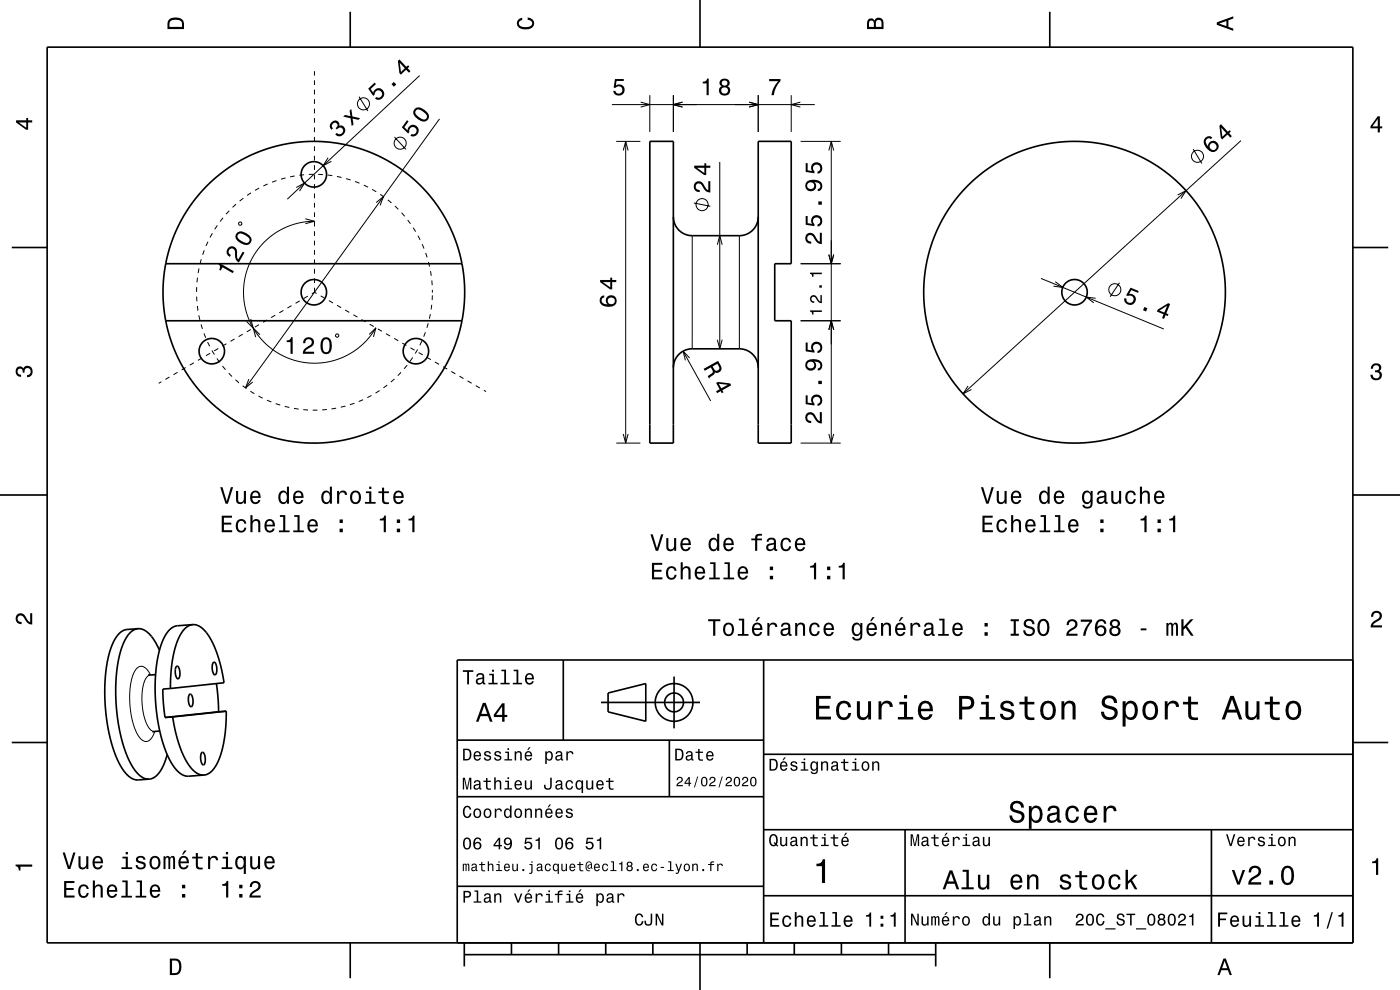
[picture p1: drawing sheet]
<svg xmlns="http://www.w3.org/2000/svg" width="297mm" height="210mm" viewBox="0 0 297 210" stroke-linecap="round" stroke-linejoin="round" font-family="sans-serif">
<g fill="none" stroke="#000" stroke-width=".21">
<path d="M66.7 15.1v.9M66.7 17v1M66.7 19v1M89 16l-28 26.2M55 39.9l-.9 .5M56.8 39l-.9 .4M58.7 38.3l-1 .4M60.6 37.7l-1 .3M62.5 37.3l-1 .2M62.8 39.8l1.8-1-1.1 1.7M64.5 37.1l-1 .1M66.5 37h-1"/>
<path d="M66.7 21v1M66.7 23v1M66.7 25v1M66.7 27v1M66.7 29v1M66.7 31v1M66.7 33v1M66.7 35v1M66.7 37v1M66.7 39v1M67.5 37h1M69.5 37.1l1 .2"/>
<path d="M69.6 33.5l-1 1.6 1.7-.9M71.5 37.4l1 .2M73.4 37.9l1 .3M75.3 38.5l1 .4M76.2 20.5l1.8 3M77.2 39.3l.9 .4M83.7 29.1l2.4 2.6M93.2 25.2l-41.1 57.1M129.8 22.2h43.1M130.7 30h5.2M132.2 31.9l.5-1.9 .6 1.9M132.7 30v64"/>
<path d="M135.9 21.7l2 .5-2 .5M137.9 20.2v7.8M142.9 20.2v7.8M144.8 21.7l-1.9 .5 1.9 .5M152.7 34.4v39.6M158.9 21.7l2 .5-2 .5M160.9 20.2v7.8M167.9 20.2v7.8M169.8 21.7l-1.9 .5 1.9 .5M169.9 30h8.4M175.8 31.9l.6-1.9 .5 1.9M176.4 30v64"/>
<path d="M253.1 31.6l1.9 3.1M263.3 29.8l-59 53.7M41.9 58.9l-.1 1M42.2 56.9l-.2 1M42.7 55l-.3 1M43.3 53.1l-.3 .9M44.1 51.3l-.4 .9M45 49.5l-.4 .9M46.1 47.8l-.5 .8M47.3 46.2l-.6 .8M48.6 44.7l-.6 .7M50.1 43.3l-.8 .7"/>
<path d="M50.7 47.2h.5v.5h-.5zM51.6 42l-.8 .7M53.3 40.9l-.9 .6M64.8 46.4l1.9 .5-1.9 .6M66.7 41v1M66.7 46.9l-2 .2-1.9 .4-1.9 .6-1.8 .9-1.7 1.1-1.5 1.4-1.3 1.5-1 1.7-.9 1.8-.6 1.9-.3 1.7-.1 2 .1 2 .3 1.7 .8 2.1 .8 1.7 1.1 1.6 1.4 1.5 1.5 1.3 1.4 1 1.8 .9 1.9 .6 2 .4 2 .1 2-.1 1.9-.4 1.9-.7 1.8-.9 1.6-1.1 1.5-1.3 1.2-1.4 1-1.6M66.7 43v1M66.7 45v1M66.7 47v1M66.7 49v1M66.7 51v1M66.7 53v1"/>
<path d="M66.7 55v1M66.7 57v1M66.7 59v1M79 40.2l.8 .5M79.8 43l1.5-1.3-.7 1.9M80.7 41.2l.8 .6M82.3 42.4l.7 .6M83.8 43.7l.7 .7M85.2 45.1l.7 .8M86.5 46.7l.6 .8M87.6 48.3l.6 .8M88.7 50l.4 .9"/>
<path d="M89.6 51.8l.3 .9M90.3 53.7l.3 .9M90.9 55.6l.2 .9M91.3 57.5l.2 1M91.6 59.5l.1 1M146.9 50v24M147.2 43.1l3.5 .7M152.2 51.9l.5-1.9 .5 1.9M156.9 50v24M169.9 55.9h8.4M175.8 54l.6 1.9 .5-1.9M220.8 59.1l26.1 10.7"/>
<path d="M223.9 59.7l1.6 1.3-2-.3M237.5 60l-2 2.9M249.8 41.4l1.8-1-1.1 1.7M35.9 80l-.8 .5M37.7 79l-.9 .5M39.4 78l-.9 .5M41.1 77l-.8 .5M41.7 62.9l.1 1M41.7 60.9v1M41.9 64.9l.1 1M42.2 66.9l.2 1M42.7 68.8l.2 1"/>
<path d="M42.9 75.9l-.9 .5M43.3 70.7l.3 .9M44 72.6l.5 .9M44.6 74.9l-.9 .5M45 74.3l.5 .9M46 76l.6 .9M46.3 73.9l-.9 .5M47.2 77.6l.6 .8M48 72.9l-.8 .5M48.5 79.2l.7 .7M49.8 71.9l-.9 .5M51.5 70.9l-.9 .5"/>
<path d="M53.2 67.7l.5 1.9-1.4-1.4M53.2 69.9l-.9 .5M54.9 68.9l-.8 .5M55.1 71l-1.4-1.4 .5 1.9M56.7 67.9l-.9 .5M58.4 66.9l-.9 .5M60.1 65.8l-.8 .6M61.8 64.8l-.8 .5M63.6 63.8l-.9 .5M65.3 62.8l-.9 .5M66.7 61v1M66.7 62l-.5 .3"/>
<path d="M66.7 62l.5 .3M68 62.8l.9 .5M69.8 63.8l.8 .5M71.4 70.8l.5 .3-.3 .4-.4-.2zM71.5 64.8l.9 .5M73.2 65.8l.9 .5M75 66.8l.8 .5M76.7 67.8l.9 .5M78.3 70.9l1.4-1.4-.5 2M78.4 68.8l.9 .5M80.2 69.8l.8 .5M81.9 70.8l.9 .5"/>
<path d="M83.6 71.8l.9 .5M85.1 79l-.7 .7M85.3 72.8l.9 .5M86.4 77.5l-.7 .7M87.1 73.8l.8 .5M87.6 75.8l-.6 .9M88.6 74.1l-.5 .9M88.8 74.8l.9 .5M89.5 72.3l-.4 .9M90.2 70.5l-.3 .9M90.5 75.8l.9 .5M90.8 68.6l-.2 .9"/>
<path d="M91.3 66.6l-.2 1M91.6 64.7l-.1 .9M91.7 62.7v1M91.7 61.5v.6M92.3 76.8l.8 .5M94 77.8l.9 .5M95.7 78.8l.9 .5M97.5 79.8l.8 .5M144.9 74.5l5.9 10.6M146.3 75.9l-1.4-1.4 .5 1.9M152.2 72.1l.5 1.9 .5-1.9M169.9 68h8.4"/>
<path d="M175.8 70l.6-2 .5 2M232.4 63.3l-1.9-.3 1.5 1.2M34.2 81l-.5 .3M49.9 80.6l.8 .6M51.5 81.8l.8 .6M52.8 80.4l-.7 1.9 1.5-1.3M53.1 83l.9 .5M54.8 84l.9 .5M56.6 84.9l1 .4M58.5 85.6l.9 .3M60.4 86.2l1 .2M62.4 86.6l1 .2"/>
<path d="M64.3 86.9l1 .1M67.3 87h-1M69.3 86.9l-1 .1M71.3 86.6l-1 .1M73.3 86.1l-1 .3M75.2 85.5l-1 .4M77 84.8l-.9 .4M78.8 83.9l-.9 .5M80.5 82.8l-.8 .6M82.1 81.7l-.8 .6M83.7 80.4l-.8 .6M99.2 80.8l.9 .5"/>
<path d="M100.9 81.8l.9 .5M102.7 82.8l.4 .3M130.7 94h5.2M132.2 92.1l.5 1.9 .6-1.9M169.9 94h8.4M175.8 92.1l.6 1.9 .5-1.9M205.4 81.9l-1.1 1.6 1.8-.9M31.9 143.2a2.64 2.64 0 0 0-1.6 2.5l-.2 3 .5 3.3a3.8 3.8 0 0 0 2 3.2h.2M31.9 143.2a2.42 2.42 0 0 0-2.2-1.8 4 4 0 0 0-1.9 3.3l-.3 2.3 .1 3.2 .5 2.8 .8 2.4a2.54 2.54 0 0 0 2.3 1.9 2.79 2.79 0 0 0 1.6-2.1"/>
<circle cx="77.1" cy="22" r="1.28"/>
<circle cx="84.9" cy="30.4" r="1.28"/>
<circle cx="254" cy="33.2" r="1.28"/>
<circle cx="148.9" cy="43.4" r="1.28"/>
<circle cx="236.5" cy="61.5" r="1.28"/>
</g>
<g fill="none" stroke="#000" stroke-width=".35">
<path d="M10 10h277v190h-277zM74.3 2.5v7.5M148.5 0v10M222.7 2.5v7.5M137.9 30h5v64h-5zM160.9 30h7v25.9h-3.5v12.1h3.5v26h-7zM2.5 52.5h7.5M35.2 55.9l.6-2.7 .9-2.6 1.1-2.6 1.3-2.4 1.6-2.5 1.6-1.9 2.1-2.2 1.8-1.7 2.2-1.7 2.1-1.3 2.5-1.3 2.5-1 2.9-.9 2.6-.6 2.5-.4 3-.1 3 .1 2.7 .4 2.7 .6 2.6 .8 2.8 1.2 2.4 1.3 2.1 1.3 2.2 1.7 2.1 1.8 1.8 2 1.7 2.2 1.4 2.1 1.3 2.4 1.2 2.8 .8 2.3 .7 2.9M35.2 55.9l-.5 3-.1 3 .1 3.2 .5 2.9M35.2 55.9h62.8M98 55.9l.4 2.9 .2 3-.2 3.3-.4 2.9M160.9 46a4 4 0 0 1-4 4h-10a4 4 0 0 1-4-4"/>
<path d="M287 52.5h7.5M35.2 68l.7 3 .8 2.3 1.1 2.8 1.4 2.4 1.5 2.3 1.5 1.9 1.9 2.1 2 1.8 2.2 1.7 2.3 1.4 4.8 2.3 2.8 .9 2.7 .6 2.8 .4 2.7 .1 2.7-.1 3-.4 2.9-.6 2.4-.8 2.6-1 2.4-1.3 2.1-1.3 2.4-1.8 2.3-2 1.7-1.9 1.7-2.1 1.5-2.3 1.2-2.2 1.2-2.8 .8-2.6 .7-2.8M35.2 68h62.8M142.9 78a4 4 0 0 1 4-4h10a4 4 0 0 1 4 4M0 105h10M287 105h10M29.3 133.4l-2.5 .2-1 .3-1 1.1-1 1.8-.8 2.6-.5 2.9-.3 3.5 .1 4 .5 3.9 .7 3.5 1 3 1.2 2.5 1.2 1.6 1.3 .9 .9 .2 2.5-.1M29.3 133.4l-1.2 .4-.9 .9-1 1.6-.7 2-.6 2.8-.3 2.6-.1 3.2 .2 3.2 .4 3.2 .6 3 .7 2.6 .9 2.2 1 1.8 1.1 1.4 1.1 .8 1.1 .2M29.3 133.4l1.1 .2 1.3 .9 1.1 1.4 1 2M40.9 132.5l-1.1 .4-.8 .7-.8 1.2-.7 1.6-.6 2-.4 2.4-.3 5.2M40.9 132.5l1 .2 1 .5 1 1.1 .9 1.5 .9 2 .8 2.2 1 4.8-11.3 1.2M40.9 132.5l-3.3 .2-.8 .3-1.2 1-1 1.7-.9 2.7-.6 3.3-.2 3.8 .2 4 .5 3.9 .8 3.6 1.2 3.3 1.2 2.2 1.2 1.4 1.2 .7 .7 .1 3.4-.3"/>
<path d="M119.5 140v17M162 140v60M287 140h-190v60M2.5 157.5h7.5M31.4 143.1h1.6M33.9 155.1l-1.6 .2M36.2 146l-1.7 .2 .2 3 .3 3M36.6 152.1l1.1 4.8 .7 2.2 .9 2 1 1.5 1 1.1 1 .6 1 .1M36.6 152.1l-1.6 .1M37.4 141.4a.49 .49 0 0 1 .5 .1 .49 .49 0 0 1 .2 .5l.1 .5a1.28 1.28 0 0 1-.5 1.5 2.31 2.31 0 0 1-.3-2.6zM40.2 147.3a.39 .39 0 0 1 .4 0 .39 .39 0 0 1 .2 .4l.1 .7a1.11 1.11 0 0 1-.4 1.5 2.52 2.52 0 0 1-.3-2.6zM42.8 159.7a.48 .48 0 0 1 .5 0 .48 .48 0 0 1 .1 .6l.1 .4a1.14 1.14 0 0 1-.4 1.5 2.51 2.51 0 0 1-.3-2.5z"/>
<path d="M45.2 140.6a.44 .44 0 0 1 .5 0 .44 .44 0 0 1 .2 .5l.1 .5a1.12 1.12 0 0 1-.5 1.5 2.51 2.51 0 0 1-.3-2.5zM45.9 145l.5 6M46.4 151l-11.4 1.2M48 150.9l-.3 5.2-.5 2.4-.5 2-.7 1.6-.9 1.2-.9 .8-.9 .3M48 150.9l-11.4 1.2M48 150.9l-1.6 .1M97 157h65M127.5 149h21M129 147l8-2v8l-8-2zM142 157v12M143 143.5v11M287 157.5h7.5"/>
<path d="M35.5 160.1l-.7 2.1-1 1.6-1 1.1-1.2 .4M43.2 162.3h.1M97 169h65M162 176h125M162 160h125M192 176v24M257 176v24M97 188h65M162 190h125M74.3 200v7.5M98.5 202.5h100M98.5 200v5"/>
<path d="M108.5 200v2.5M118.5 200v2.5M128.5 200v2.5M138.5 200v2.5M148.5 200v10M158.5 200v2.5M168.5 200v2.5M178.5 200v2.5M188.5 200v2.5M198.5 200v5M222.7 200v7.5"/>
<circle cx="66.6" cy="37" r="2.7"/>
<circle cx="44.9" cy="74.5" r="2.7"/>
<circle cx="66.6" cy="62" r="2.7"/>
<circle cx="88.2" cy="74.5" r="2.7"/>
<circle cx="228" cy="62" r="2.7"/>
<circle cx="228" cy="62" r="32"/>
<circle cx="143" cy="149" r="2"/>
<circle cx="143" cy="149" r="4"/>
</g>
<g fill="#000">
<path d="M36 4a2.18 2.18 0 0 0-.5 2.2h3.5v-1.2a1.43 1.43 0 0 0-1.7-1.3zM36.3 4.4a2.15 2.15 0 0 1 2.2 .3l.1 1h-2.6v-1z" fill-rule="evenodd"/>
<path d="M109.9 4.2l.9-.4v.4a.7 .7 0 0 0-.7 .5 .7 .7 0 0 0 .3 .8 1.7 1.7 0 0 0 2.5-.5 .9 .9 0 0 0-1-.8v-.5a1.24 1.24 0 0 1 1.4 1.1 1.24 1.24 0 0 1-1 1.4 2.22 2.22 0 0 1-2.5-.7l-.2-.5z" fill-rule="evenodd"/>
<path d="M130.5 16.8h1.8v.4h-1.5l-.1 .9a1.21 1.21 0 0 1 1.7 .6 1.21 1.21 0 0 1-.8 1.6 1.21 1.21 0 0 1-1.5-1h.5a.79 .79 0 0 0 1 .5 .79 .79 0 0 0 .4-1.1 .79 .79 0 0 0-1.1-.3l-.3 .2h-.4z" fill-rule="evenodd"/>
<path d="M184.2 4.2l-.3 .7v1.3h3.5v-1.3a.98 .98 0 0 0-.7-1.1 .98 .98 0 0 0-1.2 .6 .84 .84 0 0 0-1.3-.2zM184.5 4.5a.54 .54 0 0 1 .6-.1 .54 .54 0 0 1 .3 .6v.7h-1zM185.9 4.4a.62 .62 0 0 1 .8-.1 .62 .62 0 0 1 .3 .6v.8h-1.2z" fill-rule="evenodd"/>
<path d="M258.1 4.7v.6l3.5 1.2v-.4l-1-.4v-1.4l1-.4v-.4zM258.6 5l1.6-.5v1z" fill-rule="evenodd"/>
<path d="M3.4 25.5v.5l2.1 1.5h.5v-1.5h.8v-.5h-.8v-.5h-.4v.5zM4 26h1.6v1.1z" fill-rule="evenodd"/>
<path d="M70.3 25.9a1.05 1.05 0 0 0 0 1.6l.3-.3a.62 .62 0 0 1-.2-.8 .62 .62 0 0 1 .7-.3 .62 .62 0 0 1 .4 .7l-.3 .4 .3 .3a.72 .72 0 0 1 1-.3 .72 .72 0 0 1 .2 1 .72 .72 0 0 1-1 .2l-.2-.2-.4 .3a1.18 1.18 0 0 0 1.9-.1 1.18 1.18 0 0 0-.8-1.8l-.2 .1a.9 .9 0 0 0-.5-1.1 .9 .9 0 0 0-1.2 .3zM72.8 24.7l1.6 .4 .2 1.6 .4-.3-.2-1.3 1.2 .3 .4-.3-1.6-.4-.3-1.6-.3 .4 .1 1.1-1.1-.2z" fill-rule="evenodd"/>
<path d="M78.1 18.8l1.1 1.5 .3-.2a.79 .79 0 0 1 .7-1 .79 .79 0 0 1 .8 .9 .79 .79 0 0 1-.9 .7l-.2-.1-.4 .3a1.21 1.21 0 0 0 1.9-.3 1.21 1.21 0 0 0-.6-1.7 1.21 1.21 0 0 0-1.6 .8l-.6-.8 1.2-1.1-.3-.3zM83 17.9l.6 .5 .5-.5-.5-.5zM84.4 12.9l.3 2.6 .3 .3 1.2-1 .5 .6 .4-.3-.6-.6 .4-.4-.3-.3-.4 .4-1.5-1.6zM84.8 13.3l1.1 1.2-.8 .8z" fill-rule="evenodd"/>
<path d="M86.3 25.5l-1 1.5 1.3 1.3 .2-.3a.79 .79 0 0 1 .6-1 .79 .79 0 0 1 .9 .6 .79 .79 0 0 1-.7 .9l-.3-.1-.2 .4a1.21 1.21 0 0 0 1.7-.6 1.21 1.21 0 0 0-.9-1.6 1.21 1.21 0 0 0-1.4 1.1l-.7-.7 .9-1.3zM87.9 23.2a1.43 1.43 0 0 0 .7 2.1 1.41 1.41 0 0 0 2.2 0 1.41 1.41 0 0 0-.8-2 1.51 1.51 0 0 0-2.1-.1zM88.2 23.5l.3-.2a2.38 2.38 0 0 1 2.1 1.5l-.4 .5a2.37 2.37 0 0 1-2.1-1.5z" fill-rule="evenodd"/>
<path d="M149.1 17.3v.4h.8v2.5h.5v-3.5h-.4a.77 .77 0 0 1-.9 .6zM152.9 16.9a.83 .83 0 0 0 .2 1.4 1.11 1.11 0 0 0-.4 1.5 1.11 1.11 0 0 0 1.5 .4 1.03 1.03 0 0 0 .7-.9 1.03 1.03 0 0 0-.6-1 .88 .88 0 0 0 .4-1.1 .88 .88 0 0 0-1-.5zM153 19.2a.71 .71 0 0 1 1.4 0 .71 .71 0 0 1-1.4 0zM153.1 17.6a.6 .6 0 0 1 1.2 0 .6 .6 0 0 1-1.2 0z" fill-rule="evenodd"/>
<path d="M163.2 16.8h2.4v.4a5.3 5.3 0 0 0-1.4 3h-.5a5.2 5.2 0 0 1 1.4-3h-1.9z" fill-rule="evenodd"/>
<path d="M255.7 29.2a1.59 1.59 0 0 0 .4 2.4 1.26 1.26 0 0 0 1.8 .5 1.26 1.26 0 0 0 .3-1.8 1.11 1.11 0 0 0-1.2-.4 1.11 1.11 0 0 0-.7 1.1 1.02 1.02 0 0 1-.3-1.5 .58 .58 0 0 1 .9 0l.3-.3a.99 .99 0 0 0-1.5 0zM256.6 31.1a.75 .75 0 0 1 1.5 0 .75 .75 0 0 1-1.5 0zM258.7 26.7l.3 2.6 .3 .3 1.1-1.1 .6 .7 .3-.3-.6-.7 .4-.3-.3-.3-.3 .3-1.5-1.6zM259.1 27.1l1 1.1-.8 .8z" fill-rule="evenodd"/>
<path d="M292.3 24.7l-1.6 2.1v.4h1.6v.9h.4v-.9h.5v-.4h-.5v-2.1zM292.3 25.2v1.6h-1.1z" fill-rule="evenodd"/>
<path d="M46.5 55.8l-.1 .3a.77 .77 0 0 1 .1 1.1l.3 .2 .4-.7 2.2 1.2 .2-.4zM48.5 52.5a1.16 1.16 0 0 0 .3 2l.2-.4a.7 .7 0 0 1-.5-.9 .7 .7 0 0 1 .9-.5 .7 .7 0 0 1 .5 .9 1.81 1.81 0 0 0 .8 2.1l1.2-2.1-.4-.2-1 1.6a2.21 2.21 0 0 1-.2-1.8 1.08 1.08 0 0 0-1.8-.7zM50.4 49.2a1.14 1.14 0 0 0 0 1.9 2.29 2.29 0 0 0 2.5 .7 1.14 1.14 0 0 0 0-1.9 2.32 2.32 0 0 0-2.5-.7zM50.4 49.8l.3-.2a2.38 2.38 0 0 1 2.3 1.3l-.4 .6a2.37 2.37 0 0 1-2.2-1.3z" fill-rule="evenodd"/>
<path d="M147.5 38.8a1.2 1.2 0 0 0-.2 1.3 1.2 1.2 0 0 0 1.1 .7v-.5a.7 .7 0 0 1-.8-.5 .7 .7 0 0 1 .5-.9 .7 .7 0 0 1 .9 .5 1.8 1.8 0 0 0 1.7 1.4v-2.4h-.4v1.9a2.2 2.2 0 0 1-1.2-1.4 1.1 1.1 0 0 0-1.6-.1zM147.3 35.1v.5l2.1 1.5h.4v-1.5h.9v-.5h-.9v-.5h-.4v.5zM147.9 35.6h1.5v1.1z" fill-rule="evenodd"/>
<path d="M171.1 49.7a1.2 1.2 0 0 0-.2 1.3 1.2 1.2 0 0 0 1.2 .7v-.5a.71 .71 0 0 1-.9-.5 .71 .71 0 0 1 .6-.8 .71 .71 0 0 1 .8 .5 1.81 1.81 0 0 0 1.7 1.4v-2.4h-.4v1.9a2.23 2.23 0 0 1-1.1-1.5 1.11 1.11 0 0 0-1.7-.1zM170.9 45.8v1.9l1.9 .3v-.4a.79 .79 0 0 1-.2-1.2 .79 .79 0 0 1 1.2-.1 .79 .79 0 0 1-.1 1.2l-.3 .1v.5a1.21 1.21 0 0 0 1.1-1.5 1.21 1.21 0 0 0-1.7-.9 1.21 1.21 0 0 0-.5 1.8l-1-.2v-1.5zM173.6 42.7v.7h.7v-.7zM171.2 38.5a1.18 1.18 0 0 0-.2 1.5 1.18 1.18 0 0 0 1.5 .5 1.18 1.18 0 0 0 .6-1.5l-.3-.4a1.02 1.02 0 0 1 1.2 .9 .56 .56 0 0 1-.5 .6v.5a1.18 1.18 0 0 0 .9-1.3 1.18 1.18 0 0 0-1.1-1.1 2.87 2.87 0 0 0-2.1 .3zM171.2 39.3a.75 .75 0 0 1 1.5 0 .75 .75 0 0 1-1.5 0zM170.9 34.6v1.9l1.9 .3v-.4a.79 .79 0 0 1-.2-1.2 .79 .79 0 0 1 1.2-.1 .79 .79 0 0 1-.1 1.2l-.3 .1v.5a1.21 1.21 0 0 0 1.1-1.5 1.21 1.21 0 0 0-1.7-.9 1.21 1.21 0 0 0-.5 1.8l-1-.2v-1.5z" fill-rule="evenodd"/>
<path d="M60.8 72.2v.4h.8v2.5h.5v-3.6h-.4a.77 .77 0 0 1-.9 .7zM64.6 71.8l-.3 1h.5a.71 .71 0 0 1 .5-.9 .71 .71 0 0 1 .8 .6 .71 .71 0 0 1-.5 .8 1.79 1.79 0 0 0-1.4 1.7h2.4v-.4h-1.9a2.25 2.25 0 0 1 1.5-1.1 1.13 1.13 0 0 0 .1-1.7 1.13 1.13 0 0 0-1.7 0zM68.3 72a2.67 2.67 0 0 0 .4 3 1.14 1.14 0 0 0 1.6-.9 2.31 2.31 0 0 0-.6-2.5l-.5-.1-.5 .1zM68.9 72h.6a2.38 2.38 0 0 1 0 2.6h-.6a2.37 2.37 0 0 1 0-2.6z" fill-rule="evenodd"/>
<path d="M127.5 63a1.33 1.33 0 0 0-.1 1.4 1.33 1.33 0 0 0 1.3 .7 1.63 1.63 0 0 0 2.1-1.3 1.15 1.15 0 0 0-1.5-1.1 1.15 1.15 0 0 0-.4 1.9 1.03 1.03 0 0 1-1.3-.9 .58 .58 0 0 1 .6-.6v-.5zM128.9 63.9a.75 .75 0 0 1 1.5 0 .75 .75 0 0 1-1.5 0zM127.3 59.4v.4l2.1 1.6h.5v-1.6h.8v-.4h-.8v-.5h-.4v.5zM127.9 59.8h1.6v1.2z" fill-rule="evenodd"/>
<path d="M149.3 78.2l.2 .5 1.3-.8a1.08 1.08 0 0 1 .3 1.2l-.9 .7 .2 .5 1.2-1v-.3a.97 .97 0 0 0 1.2-.2 .97 .97 0 0 0 .1-1.2l-.6-1.1zM151.2 77.7l1-.5a1.09 1.09 0 0 1 .3 1.2 .6 .6 0 0 1-.6 .3 .6 .6 0 0 1-.5-.5z" fill-rule="evenodd"/>
<path d="M171.8 65.8v.3a.55 .55 0 0 1 .5 .7h.3v-.6h1.7v-.4zM172 62.8a.86 .86 0 0 0-.1 1 .86 .86 0 0 0 .8 .5v-.4a.5 .5 0 0 1-.6-.3 .5 .5 0 0 1 .4-.6 .5 .5 0 0 1 .6 .3l.1 .2a1.17 1.17 0 0 0 1.1 .8v-1.7h-.3v1.4l-.3-.2-.5-.9a.79 .79 0 0 0-1.2-.1zM173.8 60.5v.5h.5v-.5zM171.8 57.8v.3a.55 .55 0 0 1 .5 .6h.3v-.5h1.7v-.4z" fill-rule="evenodd"/>
<path d="M239.9 61l-1 1.6 .4 .2a.8 .8 0 0 1 1.2 .2 .8 .8 0 0 1-.6 1.2 .8 .8 0 0 1-.9-.8l-.5-.2a1.21 1.21 0 0 0 1 1.5 1.21 1.21 0 0 0 1.4-1.2 1.21 1.21 0 0 0-1.4-1.1l.5-.9 1.4 .6 .2-.4zM242.8 65.1l-.3 .7 .6 .3 .3-.7zM245.6 65.7l-.2 .4 1.4 .6-.3 .8 .4 .1 .4-.8 .4 .2 .2-.3-.5-.2 .8-2-.4-.2zM246 65.9l1.6-1.1-.6 1.5z" fill-rule="evenodd"/>
<path d="M291.1 77.4a1.08 1.08 0 0 1 1.4-.2 1.08 1.08 0 0 1 .4 1.2l-.3 .3a1.06 1.06 0 0 1 .5 1.3 1.06 1.06 0 0 1-1.2 .7 1.1 1.1 0 0 1-1.2-1.2h.5a.71 .71 0 0 0 1 .8 .71 .71 0 0 0 .1-1.3h-.6v-.4a.61 .61 0 0 0 .8-.3 .61 .61 0 0 0-.2-.8 .61 .61 0 0 0-.9 .2l-.1 .5h-.5z" fill-rule="evenodd"/>
<path d="M3.6 78a.86 .86 0 0 1 1.4 .2 1.06 1.06 0 0 1 1.2-.6 1.06 1.06 0 0 1 .7 1.2 1.1 1.1 0 0 1-1.2 1.2v-.4a.71 .71 0 0 0 .8-1 .71 .71 0 0 0-1.3-.1v.6h-.4a.61 .61 0 0 0-.3-.8 .61 .61 0 0 0-.8 .2 .61 .61 0 0 0 .2 .8l.6 .2v.4a1.15 1.15 0 0 1-1.2-.6 1.15 1.15 0 0 1 .3-1.3z" fill-rule="evenodd"/>
<path d="M151.9 81.2l.8 1.4-.8 .4 .2 .4 .8-.4 .2 .4 .4-.2-.3-.4 1.9-1.1-.2-.4-2.6-.3zM152.5 81.4l1.9 .2-1.4 .8z" fill-rule="evenodd"/>
<path d="M171.1 87.7a1.2 1.2 0 0 0-.2 1.4 1.2 1.2 0 0 0 1.2 .7v-.5a.71 .71 0 0 1-.9-.5 .71 .71 0 0 1 .6-.9 .71 .71 0 0 1 .8 .5 1.8 1.8 0 0 0 1.7 1.4v-2.4h-.4v1.9a2.23 2.23 0 0 1-1.1-1.5 1.11 1.11 0 0 0-1.7-.1zM170.9 83.9v1.8l1.9 .3v-.4a.79 .79 0 0 1-.2-1.1 .79 .79 0 0 1 1.2-.1 .79 .79 0 0 1-.1 1.2h-.3v.5a1.21 1.21 0 0 0 1.1-1.5 1.21 1.21 0 0 0-1.7-.8 1.21 1.21 0 0 0-.5 1.7l-1-.1v-1.5zM173.6 80.8v.7h.7v-.7zM171.2 76.5a1.18 1.18 0 0 0-.3 1.6 1.18 1.18 0 0 0 1.6 .4 1.18 1.18 0 0 0 .6-1.5l-.3-.3a1.02 1.02 0 0 1 1.2 .8 .56 .56 0 0 1-.5 .6v.5a1.18 1.18 0 0 0 .9-1.2 1.18 1.18 0 0 0-1.1-1.1 2.88 2.88 0 0 0-2.1 .2zM171.2 77.4a.75 .75 0 0 1 1.5 0 .75 .75 0 0 1-1.5 0zM170.9 72.7v1.8l1.9 .3v-.4a.79 .79 0 0 1-.2-1.2 .79 .79 0 0 1 1.2 0 .79 .79 0 0 1-.1 1.2h-.3v.5a1.21 1.21 0 0 0 1.1-1.5 1.21 1.21 0 0 0-1.7-.8 1.21 1.21 0 0 0-.5 1.7l-1-.1v-1.5z" fill-rule="evenodd"/>
<path d="M47 109.4v3.5h2.3v-.4h-1.8v-1.2h1.6v-.4h-1.6v-1.1h1.7v-.4zM50.3 110.5a1.53 1.53 0 0 0 .9 2.5 1.06 1.06 0 0 0 1.1-1.1h-.5a.67 .67 0 0 1-.6 .7 .67 .67 0 0 1-.7-.6 1.11 1.11 0 0 1 .7-1.5 .59 .59 0 0 1 .6 .6h.5a1.09 1.09 0 0 0-.8-1 1.09 1.09 0 0 0-1.2 .4zM53.1 109.3v3.6h.5v-1.6a.63 .63 0 0 1 .5-.8 .63 .63 0 0 1 .7 .7v1.7h.4v-1.8a.88 .88 0 0 0-.6-1 .88 .88 0 0 0-1 .5v-1.3zM56.4 110.5a1.54 1.54 0 0 0 .8 2.5 1.06 1.06 0 0 0 1.1-.9h-.5l-.2 .4-.4 .1a.76 .76 0 0 1-.6-.9h1.7a1.16 1.16 0 0 0-.5-1.4 1.16 1.16 0 0 0-1.4 .2zM56.7 110.7a.66 .66 0 0 1 .8-.1 .66 .66 0 0 1 .4 .7h-1.3zM59.4 109.3v.3h.7v2.9h-.9v.4h2.2v-.4h-.9v-3.2zM62.4 109.3v.3h.7v2.9h-.9v.4h2.3v-.4h-.9v-3.2zM65.5 110.5a1.55 1.55 0 0 0 .8 2.5 1.07 1.07 0 0 0 1.1-.9h-.4l-.3 .4-.3 .1a.76 .76 0 0 1-.7-.9h1.7a1.17 1.17 0 0 0-.5-1.4 1.17 1.17 0 0 0-1.4 .2zM65.8 110.7a.66 .66 0 0 1 .8-.1 .66 .66 0 0 1 .4 .7h-1.3zM72 112.1v.8h.7v-.8zM72 110.2v.7h.7v-.7z" fill-rule="evenodd"/>
<path d="M46.7 103.3l1.1 3.5h.5l1.2-3.5h-.5l-.9 3-.9-3zM50.1 104.1v1.8a.89 .89 0 0 0 .6 1 .89 .89 0 0 0 1.1-.5v.4h.4v-2.7h-.5v1.6a.65 .65 0 0 1-.4 .8 .65 .65 0 0 1-.8-.3v-2.1zM53.4 104.4a1.54 1.54 0 0 0 .8 2.5 1.07 1.07 0 0 0 1-.8h-.4l-.2 .3-.4 .1a.76 .76 0 0 1-.7-.9h1.8a1.17 1.17 0 0 0-.5-1.3 1.17 1.17 0 0 0-1.4 .1zM53.7 104.6a.66 .66 0 0 1 .8-.1 .66 .66 0 0 1 .3 .7h-1.3zM59.3 104.4a1.58 1.58 0 0 0 .8 2.5l.4-.1 .4-.4v.4h.4v-3.6h-.4v1.4a.9 .9 0 0 0-1.6-.2zM59.7 104.7a.62 .62 0 0 1 .7-.2 .62 .62 0 0 1 .4 .5 1.12 1.12 0 0 1-.6 1.5 1.19 1.19 0 0 1-.5-1.8zM62.5 104.4a1.54 1.54 0 0 0 .8 2.5 1.07 1.07 0 0 0 1.1-.8h-.5l-.2 .3-.4 .1a.76 .76 0 0 1-.7-.9h1.8a1.16 1.16 0 0 0-.5-1.3 1.16 1.16 0 0 0-1.4 .1zM62.8 104.6a.66 .66 0 0 1 .8-.1 .66 .66 0 0 1 .3 .7h-1.3zM68.4 104.4a1.58 1.58 0 0 0 .8 2.5l.4-.1 .4-.4v.4h.4v-3.6h-.4v1.4a.89 .89 0 0 0-1.6-.2zM68.8 104.7a.62 .62 0 0 1 .7-.2 .62 .62 0 0 1 .4 .5 1.12 1.12 0 0 1-.6 1.5 1.19 1.19 0 0 1-.5-1.8zM71.5 104.1v2.7h.5v-1.5a.66 .66 0 0 1 .3-.8 .66 .66 0 0 1 .8 .3l.1 .2h.4a.9 .9 0 0 0-.7-.9 .9 .9 0 0 0-1 .5v-.5zM74.6 104.4a1.53 1.53 0 0 0 .8 2.5 1.48 1.48 0 0 0 1.2-1.4 1.48 1.48 0 0 0-1.2-1.5l-.5 .1zM74.9 104.7a.67 .67 0 0 1 .7-.2 .67 .67 0 0 1 .5 .5 1.11 1.11 0 0 1-.7 1.5 1.17 1.17 0 0 1-.5-1.8zM77.6 104.2v.4h.7v1.9h-.9v.3h2.3v-.3h-.9v-2.3zM78.3 103.2v.5h.5v-.5zM81 103.4v.8h-.7v.4h.7l.1 1.8a1.05 1.05 0 0 0 1.4 .5v-.4a.68 .68 0 0 1-1-.3v-1.6h1v-.4h-1v-.8zM83.7 104.4a1.54 1.54 0 0 0 .8 2.5 1.07 1.07 0 0 0 1.1-.8h-.4l-.3 .3-.3 .1a.76 .76 0 0 1-.7-.9h1.8a1.17 1.17 0 0 0-.5-1.3 1.17 1.17 0 0 0-1.5 .1zM84.1 104.6a.66 .66 0 0 1 .8-.1 .66 .66 0 0 1 .3 .7h-1.3z" fill-rule="evenodd"/>
<path d="M80.6 110v.4h.8v2.5h.5v-3.5h-.4a.77 .77 0 0 1-.9 .6zM84.2 112.1v.8h.7v-.8zM84.2 110.2v.7h.7v-.7zM86.7 110v.4h.8v2.5h.4v-3.5h-.3a.77 .77 0 0 1-.9 .6z" fill-rule="evenodd"/>
<path d="M138 113.3l1.1 3.5h.5l1.1-3.5h-.5l-.8 3-.9-3zM141.3 114.1v1.8a.89 .89 0 0 0 .7 1 .89 .89 0 0 0 1-.5v.4h.5v-2.7h-.5v1.6a.65 .65 0 0 1-.4 .8 .65 .65 0 0 1-.8-.3v-2.1zM144.6 114.4a1.54 1.54 0 0 0 .8 2.5 1.06 1.06 0 0 0 1.1-.8h-.4l-.2 .3-.4 .1a.75 .75 0 0 1-.7-.9h1.8a1.17 1.17 0 0 0-.5-1.3 1.17 1.17 0 0 0-1.5 .1zM145 114.6a.66 .66 0 0 1 .8-.1 .66 .66 0 0 1 .3 .7h-1.3zM150.6 114.4a1.57 1.57 0 0 0 .8 2.5l.4-.1 .3-.4v.4h.5v-3.6h-.5v1.4a.89 .89 0 0 0-1.5-.2zM150.9 114.7a.62 .62 0 0 1 .7-.2 .62 .62 0 0 1 .5 .5 1.11 1.11 0 0 1-.7 1.5 1.19 1.19 0 0 1-.5-1.8zM153.7 114.4a1.54 1.54 0 0 0 .8 2.5 1.06 1.06 0 0 0 1.1-.8h-.4l-.2 .3-.4 .1a.76 .76 0 0 1-.7-.9h1.8a1.17 1.17 0 0 0-.5-1.3 1.17 1.17 0 0 0-1.5 .1zM154.1 114.6a.66 .66 0 0 1 .8-.1 .66 .66 0 0 1 .3 .7h-1.3zM159.4 114.2v.4h.8v2.2h.4v-2.2h1v-.4h-1l.1-.3 .3-.3h.6v-.3a1.04 1.04 0 0 0-1.4 .7v.2zM162.9 114.3l-.3 .6h.4a.55 .55 0 0 1 .7-.5 .55 .55 0 0 1 .4 .8h-.2a1 1 0 0 0-1.1 .2 1 1 0 0 0-.2 1.1 .94 .94 0 0 0 1.6 0l.1 .3 .6 .1v-.4h-.3v-1.6a1.02 1.02 0 0 0-1.7-.6zM163.1 115.8l1.1-.3a.77 .77 0 0 1-.2 .8 .77 .77 0 0 1-.9 .1zM165.9 114.4a1.53 1.53 0 0 0 .8 2.5 1.06 1.06 0 0 0 1.1-1h-.4a.67 .67 0 0 1-.6 .7 .67 .67 0 0 1-.7-.6 1.12 1.12 0 0 1 .6-1.6 .6 .6 0 0 1 .7 .6h.4a1.09 1.09 0 0 0-.7-.9 1.09 1.09 0 0 0-1.2 .3zM168.9 114.4a1.54 1.54 0 0 0 .8 2.5 1.06 1.06 0 0 0 1.1-.8h-.4l-.3 .3-.3 .1a.76 .76 0 0 1-.7-.9h1.8a1.17 1.17 0 0 0-.5-1.3 1.17 1.17 0 0 0-1.5 .1zM169.3 114.6a.66 .66 0 0 1 .8-.1 .66 .66 0 0 1 .3 .7h-1.3z" fill-rule="evenodd"/>
<path d="M208.4 109.4v3.5h2.2v-.4h-1.7v-1.2h1.5v-.4h-1.5v-1.1h1.7v-.4zM211.7 110.5a1.53 1.53 0 0 0 .8 2.5 1.06 1.06 0 0 0 1.1-1.1h-.4a.67 .67 0 0 1-.6 .7 .67 .67 0 0 1-.7-.6 1.12 1.12 0 0 1 .6-1.5 .59 .59 0 0 1 .7 .6h.4a1.09 1.09 0 0 0-.7-1 1.09 1.09 0 0 0-1.2 .4zM214.5 109.3v3.6h.4v-1.6a.63 .63 0 0 1 .4-.7 .63 .63 0 0 1 .8 .3l.1 2h.4v-1.8a.88 .88 0 0 0-.6-1 .88 .88 0 0 0-1.1 .5v-1.3zM217.8 110.5a1.55 1.55 0 0 0 .8 2.5 1.07 1.07 0 0 0 1.1-.9h-.5l-.2 .4-.4 .1a.76 .76 0 0 1-.7-.9h1.8a1.17 1.17 0 0 0-.5-1.4 1.17 1.17 0 0 0-1.4 .2zM218.1 110.7a.66 .66 0 0 1 .8-.1 .66 .66 0 0 1 .3 .7h-1.3zM220.8 109.3v.3h.7v2.9h-1v.4h2.3v-.4h-.9v-3.2zM223.8 109.3v.3h.7v2.9h-.9v.4h2.2v-.4h-.9v-3.2zM226.9 110.5a1.54 1.54 0 0 0 .8 2.5 1.07 1.07 0 0 0 1.1-.9h-.5l-.2 .4-.4 .1a.76 .76 0 0 1-.7-.9h1.8a1.17 1.17 0 0 0-.5-1.4 1.17 1.17 0 0 0-1.4 .2zM227.2 110.7a.66 .66 0 0 1 .8-.1 .66 .66 0 0 1 .4 .7h-1.4zM233.4 112.1v.8h.7v-.8zM233.4 110.2v.7h.7v-.7z" fill-rule="evenodd"/>
<path d="M208.1 103.3l1.1 3.5h.5l1.1-3.5h-.4l-.9 3-.9-3zM211.5 104.1v1.8a.89 .89 0 0 0 .6 1 .89 .89 0 0 0 1-.5v.4h.5v-2.7h-.5v1.6a.64 .64 0 0 1-.4 .8 .64 .64 0 0 1-.8-.3v-2.1zM214.7 104.4a1.54 1.54 0 0 0 .8 2.5 1.06 1.06 0 0 0 1.1-.8h-.4l-.2 .3-.4 .1a.76 .76 0 0 1-.7-.9h1.8a1.16 1.16 0 0 0-.5-1.3 1.16 1.16 0 0 0-1.5 .1zM215.1 104.6a.66 .66 0 0 1 .8-.1 .66 .66 0 0 1 .3 .7h-1.3zM220.7 104.4a1.57 1.57 0 0 0 .8 2.5l.4-.1 .3-.4v.4h.5v-3.6h-.5v1.4a.89 .89 0 0 0-1.5-.2zM221.1 104.7a.62 .62 0 0 1 .6-.2 .62 .62 0 0 1 .5 .5 1.12 1.12 0 0 1-.7 1.5 1.19 1.19 0 0 1-.4-1.8zM223.8 104.4a1.54 1.54 0 0 0 .8 2.5 1.07 1.07 0 0 0 1.1-.8h-.4l-.2 .3-.4 .1a.76 .76 0 0 1-.7-.9h1.8a1.16 1.16 0 0 0-.5-1.3 1.16 1.16 0 0 0-1.5 .1zM224.2 104.6a.66 .66 0 0 1 .8-.1 .66 .66 0 0 1 .3 .7h-1.3zM229.8 104.4a1.57 1.57 0 0 0 .8 2.5l.4-.1 .4-.4a.73 .73 0 0 1-.3 1 .73 .73 0 0 1-1-.3h-.5a1.1 1.1 0 0 0 1.3 .8 1.1 1.1 0 0 0 .9-1.2v-2.6h-.4v.5l-.4-.4a.9 .9 0 0 0-1.2 .2zM230.2 104.7a.64 .64 0 0 1 .6-.2 .64 .64 0 0 1 .5 .5 1.11 1.11 0 0 1-.6 1.5 1.2 1.2 0 0 1-.5-1.8zM233 104.3l-.3 .6h.4a.55 .55 0 0 1 .7-.5 .55 .55 0 0 1 .4 .8h-.2a1 1 0 0 0-1.1 .2 1 1 0 0 0-.2 1.1 .93 .93 0 0 0 1.6 0l.1 .3 .6 .1v-.4h-.3v-1.6a1.02 1.02 0 0 0-.7-.9 1.02 1.02 0 0 0-1 .3zM233.2 105.8l1.1-.3a.77 .77 0 0 1-.2 .8 .77 .77 0 0 1-.9 .1l-.1-.3zM235.7 104.1v1.8a.89 .89 0 0 0 .7 1 .89 .89 0 0 0 1-.5v.4h.4v-2.7h-.4v1.6a.65 .65 0 0 1-.4 .8 .65 .65 0 0 1-.8-.3v-2.1zM239 104.4a1.53 1.53 0 0 0 .9 2.5 1.07 1.07 0 0 0 1.1-1h-.5a.67 .67 0 0 1-.6 .7 .67 .67 0 0 1-.7-.7 1.11 1.11 0 0 1 .7-1.5 .59 .59 0 0 1 .6 .6h.5a1.09 1.09 0 0 0-.8-.9 1.09 1.09 0 0 0-1.2 .3zM241.8 103.2v3.6h.5v-1.5a.63 .63 0 0 1 .5-.9 .63 .63 0 0 1 .7 .8v1.6h.4v-1.7a.88 .88 0 0 0-.6-1 .88 .88 0 0 0-1 .4v-1.3zM245.1 104.4a1.54 1.54 0 0 0 .8 2.5 1.06 1.06 0 0 0 1.1-.8h-.5l-.2 .3-.4 .1a.76 .76 0 0 1-.6-.9h1.7a1.16 1.16 0 0 0-.5-1.3 1.16 1.16 0 0 0-1.4 .1zM245.4 104.6a.66 .66 0 0 1 .8-.1 .66 .66 0 0 1 .4 .7h-1.3z" fill-rule="evenodd"/>
<path d="M242 110v.4h.8v2.5h.4v-3.5h-.3a.78 .78 0 0 1-.9 .6zM245.6 112.1v.8h.7v-.8zM245.6 110.2v.7h.7v-.7zM248 110v.4h.9v2.5h.4v-3.5h-.3a.77 .77 0 0 1-1 .6z" fill-rule="evenodd"/>
<path d="M3.6 130.4a1.22 1.22 0 0 1 2 .7l.4 .6 .4 .3v-1.9h.4v2.4a1.8 1.8 0 0 1-1.7-1.4 .71 .71 0 0 0-.9-.5 .71 .71 0 0 0-.5 .8 .71 .71 0 0 0 .9 .5v.5a1.18 1.18 0 0 1-1.2-.7 1.18 1.18 0 0 1 .2-1.3z" fill-rule="evenodd"/>
<path d="M138.3 119.4v3.5h2.2v-.4h-1.7v-1.2h1.5v-.4h-1.5v-1.1h1.7v-.4zM141.6 120.5a1.53 1.53 0 0 0 .8 2.5 1.06 1.06 0 0 0 1.1-1.1h-.4a.67 .67 0 0 1-.6 .7 .67 .67 0 0 1-.7-.6 1.12 1.12 0 0 1 .6-1.5 .6 .6 0 0 1 .7 .6h.4a1.09 1.09 0 0 0-.7-1 1.09 1.09 0 0 0-1.2 .4zM144.4 119.3v3.6h.4v-1.6a.64 .64 0 0 1 .4-.7 .64 .64 0 0 1 .8 .3l.1 2h.4v-1.8a.88 .88 0 0 0-.6-1 .88 .88 0 0 0-1.1 .5v-1.3zM147.7 120.5a1.54 1.54 0 0 0 .8 2.5 1.06 1.06 0 0 0 1.1-.9h-.5l-.2 .4-.4 .1a.76 .76 0 0 1-.7-.9h1.8a1.16 1.16 0 0 0-.5-1.4 1.16 1.16 0 0 0-1.4 .2zM148 120.7a.66 .66 0 0 1 .8-.1 .66 .66 0 0 1 .3 .7h-1.3zM150.7 119.3v.3h.7v2.9h-1v.4h2.3v-.4h-.9v-3.2zM153.7 119.3v.3h.7v2.9h-.9v.4h2.2v-.4h-.9v-3.2zM156.8 120.5a1.54 1.54 0 0 0 .8 2.5 1.05 1.05 0 0 0 1.1-.9h-.5l-.2 .4-.4 .1a.75 .75 0 0 1-.7-.9h1.8a1.16 1.16 0 0 0-.5-1.4 1.16 1.16 0 0 0-1.4 .2zM157.1 120.7a.66 .66 0 0 1 .8-.1 .66 .66 0 0 1 .3 .7h-1.3zM163.3 122.1v.8h.7v-.8zM163.3 120.2v.7h.7v-.7z" fill-rule="evenodd"/>
<path d="M150.2 131.4v.4h1.1v3.1h.5v-3.1h1v-.4zM153.7 132.4a1.53 1.53 0 0 0 .9 2.6 1.48 1.48 0 0 0 1.1-1.5 1.48 1.48 0 0 0-1.1-1.4l-.5 .1zM154 132.7a.67 .67 0 0 1 .7-.2 .67 .67 0 0 1 .5 .5 1.11 1.11 0 0 1-.6 1.6 1.17 1.17 0 0 1-.6-1.9zM156.7 131.2v.4h.7v2.9h-.9v.4h2.3v-.4h-.9v-3.3zM160.8 130.9l-.5 .9h.3l.7-.9zM159.8 132.4a1.54 1.54 0 0 0 .8 2.6 1.06 1.06 0 0 0 1.1-.9h-.4l-.3 .3-.3 .2a.76 .76 0 0 1-.7-1h1.7a1.16 1.16 0 0 0-.4-1.3 1.16 1.16 0 0 0-1.5 .1zM160.2 132.7a.66 .66 0 0 1 .8-.2 .66 .66 0 0 1 .3 .8h-1.3zM162.8 132.2v2.7h.4v-1.6a.66 .66 0 0 1 .4-.8 .66 .66 0 0 1 .8 .3l.1 .2h.4a.89 .89 0 0 0-.7-.9 .89 .89 0 0 0-1 .5v-.4zM165.9 132.3l-.2 .6h.4a.55 .55 0 0 1 .7-.5 .55 .55 0 0 1 .3 .8h-.2a1 1 0 0 0-1 .2 1 1 0 0 0-.3 1.1 .93 .93 0 0 0 1.7 0l.1 .3 .5 .1v-.4h-.2v-1.6a1.02 1.02 0 0 0-1.8-.6zM166.1 133.8l1.1-.3a.77 .77 0 0 1-.2 .9 .77 .77 0 0 1-.9 0zM168.7 132.2v2.7h.4v-1.6a.63 .63 0 0 1 .6-.9 .63 .63 0 0 1 .6 .8v1.7h.5v-1.8a.89 .89 0 0 0-.6-1 .89 .89 0 0 0-1.1 .5v-.4zM172 132.4a1.53 1.53 0 0 0 .8 2.6 1.06 1.06 0 0 0 1.1-1.1h-.4a.67 .67 0 0 1-.7 .7 .67 .67 0 0 1-.7-.6 1.12 1.12 0 0 1 .7-1.6 .59 .59 0 0 1 .7 .6h.4a1.09 1.09 0 0 0-.8-.9 1.09 1.09 0 0 0-1.1 .3zM175 132.4a1.54 1.54 0 0 0 .8 2.6 1.06 1.06 0 0 0 1.1-.9h-.5l-.2 .3-.4 .2a.76 .76 0 0 1-.6-1h1.7a1.16 1.16 0 0 0-.5-1.3 1.16 1.16 0 0 0-1.4 .1zM175.3 132.7a.66 .66 0 0 1 .8-.2 .66 .66 0 0 1 .4 .8h-1.3zM181 132.4a1.57 1.57 0 0 0 .7 2.6l.5-.2 .3-.4a.73 .73 0 0 1-.3 1.1 .73 .73 0 0 1-1-.4h-.4a1.1 1.1 0 0 0 1.2 .8 1.1 1.1 0 0 0 .9-1.2v-2.5h-.4v.4l-.3-.4a.9 .9 0 0 0-1.2 .2zM181.3 132.7a.63 .63 0 0 1 .7-.2 .63 .63 0 0 1 .5 .6 1.11 1.11 0 0 1-.7 1.5 1.19 1.19 0 0 1-.5-1.9zM185.1 130.9l-.5 .9h.3l.7-.9zM184.1 132.4a1.55 1.55 0 0 0 .8 2.6 1.07 1.07 0 0 0 1.1-.9h-.4l-.3 .3-.3 .2a.76 .76 0 0 1-.7-1h1.7a1.17 1.17 0 0 0-.5-1.3 1.17 1.17 0 0 0-1.4 .1zM184.4 132.7a.66 .66 0 0 1 .8-.2 .66 .66 0 0 1 .4 .8h-1.3zM186.9 132.2v2.7h.4v-1.6a.63 .63 0 0 1 .6-.9 .63 .63 0 0 1 .7 .8v1.7h.4v-1.8a.89 .89 0 0 0-.6-1 .89 .89 0 0 0-1.1 .5v-.4zM191.1 130.9l-.5 .9h.3l.7-.9zM190.2 132.4a1.54 1.54 0 0 0 .8 2.6 1.06 1.06 0 0 0 1.1-.9h-.5l-.2 .3-.4 .2a.76 .76 0 0 1-.7-1h1.8a1.16 1.16 0 0 0-.5-1.3 1.16 1.16 0 0 0-1.4 .1zM190.5 132.7a.66 .66 0 0 1 .8-.2 .66 .66 0 0 1 .3 .8h-1.3zM193.1 132.2v2.7h.5v-1.6a.66 .66 0 0 1 .3-.8 .66 .66 0 0 1 .9 .3v.2h.5a.89 .89 0 0 0-.7-.9 .89 .89 0 0 0-1.1 .5v-.4zM196.3 132.3l-.3 .6h.4a.55 .55 0 0 1 .7-.5 .55 .55 0 0 1 .4 .8h-.2a1 1 0 0 0-1.1 .2 1 1 0 0 0-.2 1.1 .93 .93 0 0 0 1.6 0l.1 .3 .6 .1v-.4h-.3v-1.6a1.02 1.02 0 0 0-1.7-.6zM196.5 133.8l1.1-.3a.77 .77 0 0 1-.2 .9 .77 .77 0 0 1-.9 0zM199.2 131.2v.4h.7v2.9h-.9v.4h2.3v-.4h-.9v-3.3zM202.3 132.4a1.54 1.54 0 0 0 .8 2.6 1.07 1.07 0 0 0 1.1-.9h-.4l-.3 .3-.3 .2a.76 .76 0 0 1-.7-1h1.8a1.17 1.17 0 0 0-.5-1.3 1.17 1.17 0 0 0-1.5 .1zM202.7 132.7a.66 .66 0 0 1 .8-.2 .66 .66 0 0 1 .3 .8h-1.3zM208.9 134.1v.8h.6v-.8zM208.9 132.2v.7h.6v-.7zM214.4 131.4v.4h.6v2.6h-.6v.5h1.8v-.5h-.7v-2.6h.7v-.4zM217.5 131.6a.96 .96 0 0 0-.3 1 .96 .96 0 0 0 .9 .6 .77 .77 0 0 1 .9 1 .84 .84 0 0 1-.9 .3 .84 .84 0 0 1-.6-.8h-.4a1.21 1.21 0 0 0 1.4 1.3 1.21 1.21 0 0 0 .8-1.8l-.8-.3a.71 .71 0 0 1-.9-.7 .7 .7 0 0 1 .8-.5 .7 .7 0 0 1 .6 .7h.5a1.16 1.16 0 0 0-.7-1.1 1.16 1.16 0 0 0-1.3 .3zM220.4 131.7a2.54 2.54 0 0 0 .4 3.1 1.21 1.21 0 0 0 1.7-.9 1.93 1.93 0 0 0-.9-2.6l-.8 .1zM221 131.8l.3-.1a1.7 1.7 0 0 1 .4 2.7l-.4 .1a1.68 1.68 0 0 1-.3-2.7zM226.6 131.7l-.3 .9h.4a.71 .71 0 0 1 .5-.8 .71 .71 0 0 1 .9 .5 .71 .71 0 0 1-.5 .8 1.81 1.81 0 0 0-1.4 1.8h2.4v-.5h-1.9a2.23 2.23 0 0 1 1.5-1.1 1.13 1.13 0 0 0 .1-1.7 1.13 1.13 0 0 0-1.7 .1zM229.3 131.4v.5h1.9a5.2 5.2 0 0 0-1.4 3h.5a5.3 5.3 0 0 1 1.4-3v-.5zM232.8 131.6a2.39 2.39 0 0 0 .2 3.3 1.16 1.16 0 0 0 1.5-.4 1.16 1.16 0 0 0-.2-1.5 1.16 1.16 0 0 0-1.5 0 1.03 1.03 0 0 1 .8-1.3 .58 .58 0 0 1 .6 .6h.5a1.11 1.11 0 0 0-.7-.9 1.11 1.11 0 0 0-1.2 .2zM232.8 133.8a.75 .75 0 0 1 1.4 0 .75 .75 0 0 1-1.4 0zM235.7 131.6a.83 .83 0 0 0 .2 1.4 1.11 1.11 0 0 0-.4 1.5 1.11 1.11 0 0 0 1.5 .4 1.03 1.03 0 0 0 .7-.9 1.03 1.03 0 0 0-.5-1 .89 .89 0 0 0 .4-1.1 .89 .89 0 0 0-1.1-.6zM235.8 133.9a.71 .71 0 0 1 1.4 0 .71 .71 0 0 1-1.4 0zM235.9 132.3a.6 .6 0 0 1 1.2 0 .6 .6 0 0 1-1.2 0zM242 133.3v.4h1.2v-.4zM247.4 132.2v2.7h.5v-2.1l.2-.3h.2l.2 .2v2.2h.4v-2.1l.3-.4 .2 .2 .1 .4v1.9h.4v-1.9a.69 .69 0 0 0-.5-.9l-.6 .3-.2-.2-.3-.1-.5 .3v-.2zM250.6 131.4v3.5h.5v-1.3l.4-.4 1.2 1.7h.5l-1.4-2.1 1.4-1.4h-.6l-1.5 1.6v-1.6z" fill-rule="evenodd"/>
<path d="M171.9 120v.4h.8v2.5h.4v-3.5h-.3a.77 .77 0 0 1-.9 .6zM175.5 122.1v.8h.6v-.8zM175.5 120.2v.7h.6v-.7zM177.9 120v.4h.8v2.5h.5v-3.5h-.3a.77 .77 0 0 1-1 .6z" fill-rule="evenodd"/>
<path d="M291.2 129.9a1.18 1.18 0 0 1 1.9 .3 1.18 1.18 0 0 1-1 1.7l-.5 .3-.3 .5h1.9v.4h-2.4a1.8 1.8 0 0 1 1.4-1.8 .71 .71 0 0 0 .5-.8 .71 .71 0 0 0-.9-.5 .71 .71 0 0 0-.5 .8h-.4z" fill-rule="evenodd"/>
<path d="M98.2 158.8v2.5h.9a1.37 1.37 0 0 0 .7-2.2 1.56 1.56 0 0 0-1.6-.3zM98.6 159.1a.98 .98 0 0 1 1.1 .7 .98 .98 0 0 1-.6 1.2h-.5zM100.7 159.6a1.04 1.04 0 0 0-.2 1.2 1.04 1.04 0 0 0 1 .5l.5-.5h-.3l-.4 .3a.54 .54 0 0 1-.5-.7h1.3a.83 .83 0 0 0-.4-.9 .83 .83 0 0 0-1 .1zM100.9 159.7l.2-.1a.47 .47 0 0 1 .5 .1 .47 .47 0 0 1 .1 .5h-.9zM102.9 159.5l-.2 .1a.69 .69 0 0 0 .9 .9l.2 .1a.43 .43 0 0 1-.4 .5 .43 .43 0 0 1-.4-.4h-.3a.74 .74 0 0 0 .9 .7 .74 .74 0 0 0 .5-1l-1-.4a.38 .38 0 0 1 .3-.5 .38 .38 0 0 1 .4 .4h.3a.78 .78 0 0 0-1.2-.4zM105.1 159.5l-.2 .1a.69 .69 0 0 0 .9 .9l.2 .1a.43 .43 0 0 1-.4 .5 .43 .43 0 0 1-.5-.4h-.3a.74 .74 0 0 0 .9 .7 .74 .74 0 0 0 .5-1l-.9-.4a.38 .38 0 0 1 .3-.5 .38 .38 0 0 1 .4 .4h.3a.77 .77 0 0 0-1.2-.4zM107.2 159.4v.3h.5v1.3h-.7v.3h1.6v-.3h-.6v-1.6zM107.7 158.7v.4h.3v-.4zM109.2 159.4v1.9h.3v-1.1a.45 .45 0 0 1 .4-.6 .45 .45 0 0 1 .5 .5v1.2h.3v-1.3a.63 .63 0 0 0-.5-.7 .63 .63 0 0 0-.7 .4v-.3zM112.2 158.5l-.4 .6h.3l.5-.6zM111.5 159.6a1.04 1.04 0 0 0-.2 1.2 1.04 1.04 0 0 0 1.1 .5l.5-.5h-.3l-.5 .3a.54 .54 0 0 1-.5-.7h1.3a.83 .83 0 0 0-.4-.9 .83 .83 0 0 0-1 .1zM111.8 159.7l.1-.1a.48 .48 0 0 1 .5 .1 .48 .48 0 0 1 .2 .5h-1zM115.7 159.4v2.7h.3v-1.1a.66 .66 0 0 0 .7 .4 .66 .66 0 0 0 .5-.6 .91 .91 0 0 0 0-1.1 .91 .91 0 0 0-1-.3l-.2 .3v-.3zM116.1 159.8a.45 .45 0 0 1 .5-.2 .45 .45 0 0 1 .3 .4 .65 .65 0 0 1 .1 .8 .65 .65 0 0 1-.7 .2 .98 .98 0 0 1-.2-1.2zM118.1 159.5l-.2 .4h.3a.39 .39 0 0 1 .4-.3 .39 .39 0 0 1 .3 .5h-.1a.65 .65 0 0 0-1 .4 .65 .65 0 0 0 .6 .9l.6-.3 .1 .2h.4v-.2l-.2-.1v-1.1a.72 .72 0 0 0-.5-.6 .72 .72 0 0 0-.7 .2zM118.2 160.6l.8-.3a.55 .55 0 0 1-.2 .7 .55 .55 0 0 1-.6 0zM120.1 159.4v1.9h.4v-1.1a.47 .47 0 0 1 .2-.6 .47 .47 0 0 1 .6 .2v.2h.4a.64 .64 0 0 0-.5-.7 .64 .64 0 0 0-.8 .4v-.3z" fill-rule="evenodd"/>
<path d="M98.2 142.2v.3h.9v2.7h.4v-2.7h.9v-.3zM101.3 143l-.3 .5h.4a.47 .47 0 0 1 .5-.4 .47 .47 0 0 1 .4 .6l-.2 .1a.84 .84 0 0 0-1 .2 .84 .84 0 0 0 0 1.1 .9 .9 0 0 0 1.3-.2l.1 .2 .5 .1v-.3l-.3-.1v-1.3a.87 .87 0 0 0-1.4-.5zM101.4 144.3l.9-.3a.66 .66 0 0 1-.1 .7 .66 .66 0 0 1-.8 .1zM103.8 142.9v.3h.6v1.6h-.8v.4h2v-.4h-.8v-1.9zM104.4 142.1v.4h.4v-.4zM106.4 142.1v.3h.6v2.4h-.8v.4h1.9v-.4h-.7v-2.7zM109 142.1v.3h.6v2.4h-.8v.4h1.9v-.4h-.7v-2.7zM111.6 143.1a1.32 1.32 0 0 0 .7 2.1 .9 .9 0 0 0 .9-.7h-.3l-.2 .3-.4 .1a.65 .65 0 0 1-.6-.8h1.6a1 1 0 0 0-.4-1.2 1 1 0 0 0-1.3 .2zM111.9 143.3a.57 .57 0 0 1 .7-.1 .57 .57 0 0 1 .3 .6h-1.2z" fill-rule="evenodd"/>
<path d="M102.4 149.1l-1.4 4h.5l.4-1.2h1.6l.4 1.2h.6l-1.5-4zM102.7 149.7l.7 1.7h-1.3zM106.5 149.2l-1.7 2.4v.5h1.7v1h.5v-1h.6v-.5h-.6v-2.4zM106.5 149.9v1.7h-1.3z" fill-rule="evenodd"/>
<path d="M143.2 158.8v2.5h.9a1.37 1.37 0 0 0 .7-2.2 1.56 1.56 0 0 0-1.6-.3zM143.6 159.1a.98 .98 0 0 1 1.1 .7 .98 .98 0 0 1-.6 1.2h-.5zM145.7 159.5l-.2 .4h.3a.39 .39 0 0 1 .5-.3 .39 .39 0 0 1 .3 .5h-.2a.65 .65 0 0 0-.9 .4 .65 .65 0 0 0 .5 .9l.7-.3v.2h.4v-.2l-.1-.1-.1-1.1a.73 .73 0 0 0-.4-.6 .73 .73 0 0 0-.8 .2zM145.8 160.6l.8-.3a.55 .55 0 0 1-.1 .7 .55 .55 0 0 1-.7 0zM148.1 158.9v.5h-.5v.3h.5v1.3a.75 .75 0 0 0 1 .4v-.3a.48 .48 0 0 1-.7-.3v-1.1h.7v-.3h-.7v-.5zM150 159.6a1.04 1.04 0 0 0-.2 1.2 1.04 1.04 0 0 0 1.1 .5l.5-.5h-.4l-.4 .3a.54 .54 0 0 1-.5-.7h1.3a.83 .83 0 0 0-.4-.9 .83 .83 0 0 0-1 .1zM150.3 159.7l.1-.1a.48 .48 0 0 1 .5 .1 .48 .48 0 0 1 .2 .5h-1z" fill-rule="evenodd"/>
<path d="M173.1 147.6v5h3.2v-.6h-2.5v-1.7h2.2v-.6h-2.2v-1.5h2.4v-.6zM177.8 149.2a2.59 2.59 0 0 0 .5 3.4 1.58 1.58 0 0 0 2.3-1.4h-.6a.95 .95 0 0 1-.9 1 .95 .95 0 0 1-1-.9 1.59 1.59 0 0 1 .9-2.1 .85 .85 0 0 1 .9 .8h.7a1.56 1.56 0 0 0-1.1-1.3 1.56 1.56 0 0 0-1.7 .5zM181.8 148.8v2.5a1.27 1.27 0 0 0 .9 1.4 1.27 1.27 0 0 0 1.5-.7v.6h.6v-3.8h-.6v2.2a.92 .92 0 0 1-.6 1.1 .92 .92 0 0 1-1.2-.4v-2.9zM186.4 148.8v3.8h.6v-2.2a.95 .95 0 0 1 .5-1.1 .95 .95 0 0 1 1.2 .3l.1 .4h.6a1.28 1.28 0 0 0-1-1.4 1.28 1.28 0 0 0-1.4 .8v-.6zM190.8 148.9v.5h1v2.7h-1.3v.5h3.2v-.5h-1.3v-3.2zM191.8 147.4v.8h.6v-.8zM195.1 149.2a2.62 2.62 0 0 0 .5 3.4 1.57 1.57 0 0 0 2.2-1.1h-.6l-.3 .5-.5 .2a1.08 1.08 0 0 1-1-1.3h2.5a1.66 1.66 0 0 0-.7-2 1.66 1.66 0 0 0-2.1 .3zM195.6 149.5a.94 .94 0 0 1 1.2-.2 .94 .94 0 0 1 .5 1h-1.9zM203.5 147.6v5h.6v-2.1h.8a1.47 1.47 0 0 0 1.8-1.2 1.47 1.47 0 0 0-1.5-1.7zM204.1 148.2a1.6 1.6 0 0 1 1.8 .5 .86 .86 0 0 1 0 .9 .86 .86 0 0 1-.9 .3h-.9zM208.1 148.9v.5h1v2.7h-1.3v.5h3.3v-.5h-1.3v-3.2zM209.1 147.4v.8h.7v-.8zM212.6 148.9a1.08 1.08 0 0 0-.3 1.2 1.08 1.08 0 0 0 1 .7l1.1 .4a.57 .57 0 0 1 .2 .6 .57 .57 0 0 1-.5 .4 .96 .96 0 0 1-1.4-.8h-.6a1.6 1.6 0 0 0 1.3 1.4 1.6 1.6 0 0 0 1.7-.8 1.13 1.13 0 0 0-1-1.6l-1.1-.3-.2-.4a.87 .87 0 0 1 .9-.5 .87 .87 0 0 1 .8 .6h.6a1.41 1.41 0 0 0-2.1-1.1zM217.4 147.8v1.1h-1.1v.5h1.1v2.6l.2 .4 .4 .3h1.4v-.5a.97 .97 0 0 1-1.4-.5v-2.3h1.4v-.5h-1.4v-1.1zM221.1 149.2a2.56 2.56 0 0 0 .5 3.4 1.72 1.72 0 0 0 1.8-.2 1.72 1.72 0 0 0 .6-1.7 1.7 1.7 0 0 0-.9-1.9 1.7 1.7 0 0 0-2 .4zM221.6 149.6a.96 .96 0 0 1 1-.4 .96 .96 0 0 1 .7 .8 1.59 1.59 0 0 1-1 2.2 1.19 1.19 0 0 1-1-1.5zM225.2 148.8v3.8h.6v-2.2a.97 .97 0 0 1 .5-1.1 .97 .97 0 0 1 1.1 .2l.1 .7v2.4h.7v-2.5a1.27 1.27 0 0 0-.9-1.4 1.27 1.27 0 0 0-1.5 .6v-.5zM234.1 147.9a1.38 1.38 0 0 0-.3 1.5 1.38 1.38 0 0 0 1.3 .9 1.25 1.25 0 0 1 1.4 .9 1.15 1.15 0 0 1-1.3 .9 1.15 1.15 0 0 1-1-1.1h-.7a1.8 1.8 0 0 0 1.7 1.8 1.8 1.8 0 0 0 1.9-1.6 1.46 1.46 0 0 0-1.5-1.4l-.6-.2a.83 .83 0 0 1-.5-1.1 .83 .83 0 0 1 1.2-.3l.5 .5 .1 .4h.7a1.67 1.67 0 0 0-1-1.6 1.67 1.67 0 0 0-1.9 .4zM238.2 148.8v5.3h.6v-2.1a1.32 1.32 0 0 0 1.4 .7 1.32 1.32 0 0 0 1.1-1.1 2.43 2.43 0 0 0-.8-2.8 1.21 1.21 0 0 0-1.7 .5v-.5zM239.1 149.6a.9 .9 0 0 1 .9-.4 .9 .9 0 0 1 .7 .8 1.61 1.61 0 0 1-.9 2.2 1.18 1.18 0 0 1-1-1.5zM242.8 149.2a2.56 2.56 0 0 0 .5 3.4 1.72 1.72 0 0 0 1.8-.2 1.72 1.72 0 0 0 .6-1.7 1.7 1.7 0 0 0-.9-1.9 1.7 1.7 0 0 0-2 .4zM243.3 149.6a.96 .96 0 0 1 1-.4 .96 .96 0 0 1 .7 .8 1.59 1.59 0 0 1-1 2.2 1.19 1.19 0 0 1-1-1.5zM247.1 148.8v3.8h.6v-2.2a.95 .95 0 0 1 .5-1.1 .95 .95 0 0 1 1.2 .3l.1 .4h.6a1.28 1.28 0 0 0-1-1.4 1.28 1.28 0 0 0-1.4 .8v-.6zM252 147.8v1.1h-1v.5h1l.1 2.6 .2 .4 .4 .3h1.4v-.5a.97 .97 0 0 1-1.4-.5v-2.3h1.4v-.5h-1.4v-1.1zM261 147.6l-1.8 5h.6l.6-1.4h2l.5 1.4h.7l-1.9-5zM261.4 148.3l.7 2.2h-1.5zM264.2 148.8v2.5a1.27 1.27 0 0 0 .9 1.4 1.27 1.27 0 0 0 1.5-.7v.6h.6v-3.8h-.6v2.2a.92 .92 0 0 1-.6 1.1 .92 .92 0 0 1-1.1-.4l-.1-2.9zM269.4 147.8v1.1h-1.1v.5h1.1v2.6l.2 .4 .4 .3 .7 .1 .8-.1v-.5a.97 .97 0 0 1-1.4-.5l-.1-2.3h1.5v-.5h-1.5v-1.1zM273.1 149.2a2.56 2.56 0 0 0 .6 3.4 1.72 1.72 0 0 0 1.8-.2 1.72 1.72 0 0 0 .6-1.7 1.7 1.7 0 0 0-.9-1.9 1.7 1.7 0 0 0-2.1 .4zM273.6 149.6a.96 .96 0 0 1 1-.4 .96 .96 0 0 1 .7 .8 1.59 1.59 0 0 1-.9 2.2 1.19 1.19 0 0 1-1.1-1.5z" fill-rule="evenodd"/>
<path d="M98.2 165v2.5h.3v-2.3l.4 2.3h.3l.5-2.3v2.3h.3v-2.5h-.5l-.4 2.2-.5-2.2zM100.7 165.6l-.2 .5h.3a.39 .39 0 0 1 .5-.4 .39 .39 0 0 1 .3 .6h-.2a.65 .65 0 0 0-.9 .4 .65 .65 0 0 0 .5 .8l.7-.3v.2l.4 .1v-.3h-.1l-.1-1.1a.73 .73 0 0 0-.4-.6 .73 .73 0 0 0-.8 .1zM100.8 166.7l.8-.2a.55 .55 0 0 1-.1 .6 .55 .55 0 0 1-.7 .1zM103.1 165v.6h-.5v.3h.5v1.3a.74 .74 0 0 0 1 .3v-.3a.49 .49 0 0 1-.7-.2v-1.1h.7v-.3h-.7v-.6zM104.8 164.9v2.6h.4v-1.1a.45 .45 0 0 1 .3-.7 .45 .45 0 0 1 .5 .6v1.2h.3v-1.3a.63 .63 0 0 0-.4-.7 .63 .63 0 0 0-.7 .3v-.9zM107.2 165.6v.3h.5v1.3h-.7v.3h1.6v-.3h-.6v-1.6zM107.7 164.9v.3h.3v-.3zM109.3 165.7a1.04 1.04 0 0 0-.1 1.2 1.04 1.04 0 0 0 1 .6l.5-.6h-.3l-.4 .4a.54 .54 0 0 1-.5-.7h1.2a.83 .83 0 0 0-.3-1 .83 .83 0 0 0-1.1 .1zM109.6 165.9l.1-.1a.47 .47 0 0 1 .5 .1 .47 .47 0 0 1 .2 .4h-.9zM111.3 165.5v1.3a.63 .63 0 0 0 .5 .7 .63 .63 0 0 0 .7-.3v.3h.3v-2h-.3v1.2a.46 .46 0 0 1-.3 .5 .46 .46 0 0 1-.5-.2v-1.5zM116.7 165v1.6a.53 .53 0 0 1-.6 .6 .53 .53 0 0 1-.4-.7h-.3a.84 .84 0 0 0 .7 1.1 .84 .84 0 0 0 .9-.9v-1.7zM118.1 165.6l-.2 .5h.3a.39 .39 0 0 1 .4-.4 .39 .39 0 0 1 .3 .6h-.1a.65 .65 0 0 0-1 .4 .65 .65 0 0 0 .6 .8l.6-.3 .1 .2 .4 .1v-.3h-.2v-1.1a.72 .72 0 0 0-.5-.6 .72 .72 0 0 0-.7 .1zM118.2 166.7l.8-.2a.55 .55 0 0 1-.2 .6 .55 .55 0 0 1-.6 .1zM120.2 165.7a1.04 1.04 0 0 0-.2 1.2 1.04 1.04 0 0 0 1.1 .6l.4-.4 .1-.3h-.3l-.3 .4a.73 .73 0 0 1-.7-.7 .73 .73 0 0 1 .7-.7l.3 .4h.3a.78 .78 0 0 0-.6-.7 .78 .78 0 0 0-.8 .2zM122.3 165.7a1.07 1.07 0 0 0-.2 1.2 1.07 1.07 0 0 0 .9 .6l.4-.3v1h.3v-2.7h-.3v.3l-.3-.2a.65 .65 0 0 0-.8 .1zM122.5 165.9a.44 .44 0 0 1 .5-.1 .44 .44 0 0 1 .3 .4 .65 .65 0 0 1 .1 .7 .65 .65 0 0 1-.7 .3l-.3-.4zM124.4 165.5v1.3a.63 .63 0 0 0 .4 .7 .63 .63 0 0 0 .8-.3v.3h.3v-2h-.4v1.2a.46 .46 0 0 1-.2 .5 .46 .46 0 0 1-.6-.2v-1.5zM126.7 165.7a1.04 1.04 0 0 0-.2 1.2 1.04 1.04 0 0 0 1 .6l.5-.6h-.3l-.4 .4a.54 .54 0 0 1-.5-.7h1.3a.83 .83 0 0 0-.4-1 .83 .83 0 0 0-1 .1zM126.9 165.9l.2-.1a.48 .48 0 0 1 .5 .1 .48 .48 0 0 1 .1 .4h-.9zM129.1 165v.6h-.5v.3h.5v1.3a.75 .75 0 0 0 1.1 .3v-.3a.48 .48 0 0 1-.7-.2l-.1-1.1h.8v-.3h-.8v-.6z" fill-rule="evenodd"/>
<path d="M98.4 178a1.44 1.44 0 0 0 .7 2.2 1.45 1.45 0 0 0 .6-2.2 .79 .79 0 0 0-1.3 0zM98.8 178h.5a1.69 1.69 0 0 1 0 1.9h-.5a1.71 1.71 0 0 1 0-1.9zM100.8 177.8a1.72 1.72 0 0 0 .1 2.3 .83 .83 0 0 0 1.1-.2 .83 .83 0 0 0-.1-1.1 .83 .83 0 0 0-1.2 0 .74 .74 0 0 1 .6-.9l.3 .1 .2 .3h.3a.8 .8 0 0 0-.5-.6 .8 .8 0 0 0-.8 .1zM100.7 179.4a.55 .55 0 0 1 1.1 0 .55 .55 0 0 1-1.1 0zM105.8 177.7l-1.1 1.5v.3h1.1v.7h.3v-.7h.4v-.3h-.4v-1.5zM105.8 178.1v1.1h-.8zM107.1 177.9a.82 .82 0 0 0 0 1.2 .82 .82 0 0 0 1.2-.1 .73 .73 0 0 1-.6 .9l-.3-.1-.2-.3h-.3a.88 .88 0 0 0 1 .7 .88 .88 0 0 0 .7-1.1 1.01 1.01 0 0 0-.2-1.2 1.01 1.01 0 0 0-1.3 0zM107.2 178.5a.55 .55 0 0 1 1.1 0 .55 .55 0 0 1-1.1 0zM111.5 177.7l-.2 1.3h.3a.57 .57 0 0 1 .8-.1 .57 .57 0 0 1 0 .9 .57 .57 0 0 1-.9-.3h-.3a.86 .86 0 0 0 1.1 .8 .86 .86 0 0 0 .6-1.2 .86 .86 0 0 0-1.3-.4l.1-.7h1.1v-.3zM113.6 178.1v.3h.6v1.8h.3v-2.6h-.2a.55 .55 0 0 1-.7 .5zM118 178a1.44 1.44 0 0 0 .6 2.2 1.45 1.45 0 0 0 .6-2.2 .79 .79 0 0 0-1.2 0zM118.4 178h.4a1.71 1.71 0 0 1 0 1.9h-.4a1.69 1.69 0 0 1 0-1.9zM120.3 177.8a1.72 1.72 0 0 0 .1 2.3 .83 .83 0 0 0 1.1-.2 .83 .83 0 0 0-.1-1.1 .83 .83 0 0 0-1.1 0 .74 .74 0 0 1 .6-.9l.3 .1 .1 .3h.3a.8 .8 0 0 0-.5-.6 .8 .8 0 0 0-.8 .1zM120.2 179.4a.55 .55 0 0 1 1.1 0 .55 .55 0 0 1-1.1 0zM124.5 177.7l-.2 1.3h.3a.57 .57 0 0 1 .9-.1 .57 .57 0 0 1-.1 .9 .57 .57 0 0 1-.9-.3h-.3a.86 .86 0 0 0 1.1 .8 .86 .86 0 0 0 .6-1.2 .86 .86 0 0 0-1.3-.4l.1-.7h1.1v-.3zM126.6 178.1v.3h.6v1.8h.3v-2.6h-.2a.55 .55 0 0 1-.7 .5z" fill-rule="evenodd"/>
<path d="M98.4 171.2a1.45 1.45 0 0 0 .7 2.3 .94 .94 0 0 0 .9-1h-.3a.59 .59 0 0 1-.8 .7 1.31 1.31 0 0 1 .2-2l.3 .1 .2 .4h.4a.85 .85 0 0 0-.6-.8 .85 .85 0 0 0-1 .3zM100.6 171.7a1.04 1.04 0 0 0-.1 1.3 1.04 1.04 0 0 0 1.1 .5 1.04 1.04 0 0 0 .5-1.3 1.04 1.04 0 0 0-1.2-.7zM100.9 171.9a.48 .48 0 0 1 .5-.1 .48 .48 0 0 1 .3 .4 .66 .66 0 0 1 0 .7 .66 .66 0 0 1-.7 .3 .98 .98 0 0 1-.1-1.3zM102.8 171.7a1.04 1.04 0 0 0-.2 1.3 1.04 1.04 0 0 0 1.2 .5 1.04 1.04 0 0 0 .5-1.3 1.04 1.04 0 0 0-1.2-.7zM103 171.9a.48 .48 0 0 1 .5-.1 .48 .48 0 0 1 .4 .4 .66 .66 0 0 1 0 .7 .66 .66 0 0 1-.7 .3 .97 .97 0 0 1-.2-1.3zM105 171.5v2h.3v-1.1a.47 .47 0 0 1 .2-.6 .47 .47 0 0 1 .6 .2l.1 .1h.3a.64 .64 0 0 0-.5-.6 .64 .64 0 0 0-.7 .4v-.4zM107.1 171.7a1.06 1.06 0 0 0-.2 1.2 1.06 1.06 0 0 0 .9 .6l.4-.3v.3h.3v-2.6h-.3v.9a.63 .63 0 0 0-1.1-.1zM107.4 171.9a.44 .44 0 0 1 .4-.1 .44 .44 0 0 1 .4 .4 .65 .65 0 0 1 0 .7 .65 .65 0 0 1-.7 .3l-.2-.4zM109.3 171.7a1.04 1.04 0 0 0-.1 1.3 1.04 1.04 0 0 0 1.1 .5 1.04 1.04 0 0 0 .5-1.3 1.04 1.04 0 0 0-1.2-.7zM109.5 171.9a.48 .48 0 0 1 .6-.1 .48 .48 0 0 1 .3 .4 .66 .66 0 0 1 0 .7 .66 .66 0 0 1-.7 .3 .98 .98 0 0 1-.2-1.3zM111.4 171.5v2h.3v-1.1a.45 .45 0 0 1 .3-.7 .45 .45 0 0 1 .5 .6v1.2h.4v-1.3a.63 .63 0 0 0-.5-.7 .63 .63 0 0 0-.7 .3v-.3zM113.5 171.5v2h.3v-1.1a.45 .45 0 0 1 .3-.6 .45 .45 0 0 1 .6 .2v1.5h.3v-1.3a.63 .63 0 0 0-.4-.7 .63 .63 0 0 0-.8 .3v-.3zM116.5 170.7l-.3 .6h.2l.5-.6zM115.9 171.7a1.04 1.04 0 0 0-.2 1.2 1.04 1.04 0 0 0 1 .6l.5-.6h-.3l-.4 .4a.54 .54 0 0 1-.5-.7h1.2a.83 .83 0 0 0-.3-1 .83 .83 0 0 0-1 .1zM116.1 171.9l.2-.1a.47 .47 0 0 1 .4 .1 .47 .47 0 0 1 .2 .4h-.9zM118 171.7a1.04 1.04 0 0 0-.2 1.2 1.04 1.04 0 0 0 1.1 .6l.5-.6h-.3l-.5 .4a.53 .53 0 0 1-.5-.7h1.3a.83 .83 0 0 0-.3-1 .83 .83 0 0 0-1.1 .1zM118.3 171.9l.1-.1a.47 .47 0 0 1 .5 .1 .47 .47 0 0 1 .2 .4h-1zM120.2 171.6l-.1 .2a.69 .69 0 0 0 .8 .9l.3 .1a.43 .43 0 0 1-.4 .5 .43 .43 0 0 1-.5-.4h-.3a.74 .74 0 0 0 .9 .7 .74 .74 0 0 0 .5-1.1l-1-.3a.38 .38 0 0 1 .3-.5 .38 .38 0 0 1 .5 .3h.3a.77 .77 0 0 0-1.3-.4z" fill-rule="evenodd"/>
<path d="M143.7 164.9l-.2 .6h.3a.4 .4 0 0 1 .3-.5 .4 .4 0 0 1 .5 .3 .4 .4 0 0 1-.3 .5l-.2 .1a.93 .93 0 0 0-.6 .9h1.4v-.3h-1.1l.5-.4a.67 .67 0 0 0 .5-1 .67 .67 0 0 0-1.1-.2zM146.1 164.8l-.9 1.2v.3h.9v.5h.2v-.5h.3v-.3h-.3v-1.2zM146.1 165.2v.8h-.6zM147.9 164.7l-.7 2.3h.2l.7-2.3zM148.9 165a1.15 1.15 0 0 0 .5 1.8 1.16 1.16 0 0 0 .5-1.8 .63 .63 0 0 0-1 0zM149.2 165.1l.2-.1a.98 .98 0 0 1 0 1.6l-.2-.1-.2-.3v-.7zM150.7 164.9l-.2 .6h.2a.4 .4 0 0 1 .3-.5 .4 .4 0 0 1 .5 .3 .4 .4 0 0 1-.3 .5l-.1 .1a.95 .95 0 0 0-.7 .9h1.4v-.3h-1.1l.5-.4a.67 .67 0 0 0 .5-1 .67 .67 0 0 0-1-.2zM153.1 164.7l-.7 2.3h.2l.7-2.3zM154.1 164.9l-.2 .6h.3a.4 .4 0 0 1 .3-.5 .4 .4 0 0 1 .5 .3 .4 .4 0 0 1-.3 .5l-.2 .1a.93 .93 0 0 0-.6 .9h1.4v-.3h-1.1l.5-.4a.67 .67 0 0 0 .5-1 .67 .67 0 0 0-1.1-.2zM155.8 165a1.15 1.15 0 0 0 .5 1.8 1.16 1.16 0 0 0 .5-1.8 .63 .63 0 0 0-1 0zM156.1 165.1l.2-.1a.98 .98 0 0 1 0 1.6l-.2-.1-.2-.3v-.7zM157.6 164.9l-.2 .6h.3a.4 .4 0 0 1 .3-.5 .4 .4 0 0 1 .5 .3 .4 .4 0 0 1-.3 .5l-.2 .1a.94 .94 0 0 0-.6 .9h1.3v-.3h-1l.4-.4a.67 .67 0 0 0 .6-1 .67 .67 0 0 0-1.1-.2zM159.3 165a1.16 1.16 0 0 0 .5 1.8 1.16 1.16 0 0 0 .5-1.8 .63 .63 0 0 0-1 0zM159.6 165.1l.2-.1a.98 .98 0 0 1 0 1.6l-.2-.1-.2-.3v-.7z" fill-rule="evenodd"/>
<path d="M163.2 161v2.5h.9a1.37 1.37 0 0 0 .7-2.2 1.58 1.58 0 0 0-1.6-.3zM163.6 161.3a.98 .98 0 0 1 1.1 .7 .98 .98 0 0 1-.6 1.2h-.5zM166.4 160.7l-.4 .6h.2l.5-.6zM165.7 161.7a1.04 1.04 0 0 0-.2 1.2 1.04 1.04 0 0 0 1 .6l.5-.6h-.3l-.4 .4a.54 .54 0 0 1-.5-.7h1.3a.83 .83 0 0 0-.4-1 .83 .83 0 0 0-1 .1zM165.9 161.9l.2-.1a.48 .48 0 0 1 .5 .1 .48 .48 0 0 1 .1 .4h-.9zM167.9 161.6l-.2 .2a.68 .68 0 0 0 .9 .9l.2 .1a.43 .43 0 0 1-.4 .5 .43 .43 0 0 1-.4-.4h-.3a.74 .74 0 0 0 .9 .7 .74 .74 0 0 0 .5-1.1l-1-.3a.38 .38 0 0 1 .3-.5 .38 .38 0 0 1 .4 .4l.3-.1a.78 .78 0 0 0-1.2-.4zM170 161.6v.3h.5v1.3h-.7v.3h1.7v-.3h-.7v-1.6zM170.5 160.9v.3h.3v-.3zM172.1 161.7a1.06 1.06 0 0 0-.2 1.2 1.06 1.06 0 0 0 .9 .6l.4-.3a.52 .52 0 0 1-.2 .7 .52 .52 0 0 1-.7-.3h-.3a.78 .78 0 0 0 .9 .6 .78 .78 0 0 0 .6-.8v-1.9h-.3v.4l-.2-.3a.64 .64 0 0 0-.9 .1zM172.4 161.9a.45 .45 0 0 1 .4-.1 .45 .45 0 0 1 .4 .4 .65 .65 0 0 1 0 .7 .65 .65 0 0 1-.7 .3l-.2-.4zM174.2 161.5v2h.3v-1.1a.45 .45 0 0 1 .3-.6 .45 .45 0 0 1 .5 .2l.1 1.5h.3v-1.3a.63 .63 0 0 0-.5-.7 .63 .63 0 0 0-.7 .3v-.3zM176.6 161.6l-.2 .5h.3a.39 .39 0 0 1 .4-.4 .39 .39 0 0 1 .3 .6h-.1a.65 .65 0 0 0-1 .4 .65 .65 0 0 0 .6 .8l.6-.3 .1 .2 .4 .1-.2-.4v-1a.73 .73 0 0 0-1.2-.5zM176.7 162.7l.8-.2a.55 .55 0 0 1-.2 .6 .55 .55 0 0 1-.6 .1zM178.9 161v.6h-.5v.3h.5l.1 1.3a.75 .75 0 0 0 1 .3v-.3a.48 .48 0 0 1-.7-.2v-1.1h.7v-.3h-.7v-.6zM180.8 161.6v.3h.5v1.3h-.6v.3h1.6v-.3h-.6v-1.6zM181.3 160.9v.3h.4v-.3zM183 161.7a1.04 1.04 0 0 0-.2 1.3 1.04 1.04 0 0 0 1.2 .5 1.04 1.04 0 0 0 .4-1.3 1.04 1.04 0 0 0-1.2-.7zM183.2 161.9a.48 .48 0 0 1 .5-.1 .48 .48 0 0 1 .4 .4 .66 .66 0 0 1 0 .7 .66 .66 0 0 1-.7 .3 .98 .98 0 0 1-.2-1.3zM185 161.5v2h.3v-1.1a.45 .45 0 0 1 .3-.6 .45 .45 0 0 1 .6 .2v1.5h.3v-1.3a.63 .63 0 0 0-.4-.7 .63 .63 0 0 0-.8 .3v-.3z" fill-rule="evenodd"/>
<path d="M163.4 177.2a1.45 1.45 0 0 0 .7 2.3l.5-.2 .3 .3 .2-.2-.3-.3a1.53 1.53 0 0 0-.5-2.2l-.6 .1zM163.8 177.3l.3-.1a1.21 1.21 0 0 1 .5 1.7l-.3-.3-.2 .2 .3 .3a.45 .45 0 0 1-.7-.1 1.62 1.62 0 0 1 .1-1.7zM165.5 177.5v1.3a.63 .63 0 0 0 .4 .7 .63 .63 0 0 0 .8-.3v.3h.3v-2h-.3v1.2a.46 .46 0 0 1-.3 .5 .46 .46 0 0 1-.6-.2v-1.5zM167.9 177.6l-.2 .5h.3a.39 .39 0 0 1 .5-.4 .39 .39 0 0 1 .2 .6h-.1a.65 .65 0 0 0-.9 .4 .65 .65 0 0 0 .5 .8l.6-.3 .1 .2 .4 .1v-.3h-.2v-1.1a.73 .73 0 0 0-1.2-.5zM168 178.7l.8-.2a.55 .55 0 0 1-.2 .6 .55 .55 0 0 1-.6 .1zM169.8 177.5v2h.4v-1.1a.45 .45 0 0 1 .2-.6 .45 .45 0 0 1 .6 .2v1.5h.3v-1.3a.63 .63 0 0 0-.4-.7 .63 .63 0 0 0-.8 .3v-.3zM172.4 177v.6h-.5v.3h.5l.1 1.3a.75 .75 0 0 0 1 .3v-.3a.49 .49 0 0 1-.7-.2v-1.1h.7v-.3h-.7v-.6zM174.3 177.6v.3h.5v1.3h-.6v.3h1.6v-.3h-.6v-1.6zM174.8 176.9v.3h.4v-.3zM176.8 177v.6h-.6v.3h.6v1.3a.74 .74 0 0 0 1 .3v-.3a.49 .49 0 0 1-.7-.2v-1.1h.7v-.3h-.7v-.6zM179.4 176.7l-.4 .6h.2l.5-.6zM178.7 177.7a1.04 1.04 0 0 0-.2 1.2 1.04 1.04 0 0 0 1 .6l.5-.6h-.3l-.4 .4a.54 .54 0 0 1-.5-.7h1.3a.83 .83 0 0 0-.4-1 .83 .83 0 0 0-1 .1zM178.9 177.9l.2-.1a.48 .48 0 0 1 .5 .1 .48 .48 0 0 1 .1 .4h-.9z" fill-rule="evenodd"/>
<path d="M193.2 177v2.5h.3v-2.3l.4 2.3h.3l.5-2.3v2.3h.3v-2.5h-.5l-.4 2.2-.5-2.2zM195.7 177.6l-.2 .5h.3a.39 .39 0 0 1 .5-.4 .39 .39 0 0 1 .3 .6h-.2a.65 .65 0 0 0-.9 .4 .65 .65 0 0 0 .5 .8l.7-.3v.2l.4 .1v-.3h-.1l-.1-1.1a.73 .73 0 0 0-1.2-.5zM195.8 178.7l.8-.2a.55 .55 0 0 1-.1 .6 .55 .55 0 0 1-.7 .1zM198.1 177v.6h-.5v.3h.5v1.3a.74 .74 0 0 0 1 .3v-.3a.49 .49 0 0 1-.7-.2v-1.1h.7v-.3h-.7v-.6zM200.7 176.7l-.4 .6h.3l.5-.6zM200 177.7a1.04 1.04 0 0 0-.2 1.2 1.04 1.04 0 0 0 1.1 .6l.5-.6h-.4l-.4 .4a.54 .54 0 0 1-.5-.7h1.3a.83 .83 0 0 0-.4-1 .83 .83 0 0 0-1 .1zM200.3 177.9l.1-.1a.48 .48 0 0 1 .5 .1 .48 .48 0 0 1 .2 .4h-1zM202.1 177.5v2h.3v-1.1a.47 .47 0 0 1 .3-.6 .47 .47 0 0 1 .6 .2v.1h.3a.64 .64 0 0 0-.4-.6 .64 .64 0 0 0-.8 .4v-.4zM204.3 177.6v.3h.5v1.3h-.6v.3h1.6v-.3h-.6v-1.6zM204.8 176.9v.3h.4v-.3zM206.6 177.6l-.2 .5h.3a.39 .39 0 0 1 .4-.4 .39 .39 0 0 1 .3 .6h-.1a.65 .65 0 0 0-1 .4 .65 .65 0 0 0 .6 .8l.6-.3 .1 .2 .4 .1v-.3h-.2v-1.1a.72 .72 0 0 0-.5-.6 .72 .72 0 0 0-.7 .1zM206.7 178.7l.8-.2a.55 .55 0 0 1-.2 .6 .55 .55 0 0 1-.6 .1zM208.5 177.5v1.3a.63 .63 0 0 0 .5 .7 .63 .63 0 0 0 .7-.3v.3h.3v-2h-.3v1.2a.46 .46 0 0 1-.3 .5 .46 .46 0 0 1-.6-.2v-1.5z" fill-rule="evenodd"/>
<path d="M214.7 170.2a1.24 1.24 0 0 0-.4 1.4 1.24 1.24 0 0 0 1.2 .8 1.13 1.13 0 0 1 1.3 .8 1.03 1.03 0 0 1-1.2 .8 1.03 1.03 0 0 1-.9-1h-.6a1.62 1.62 0 0 0 1.6 1.6 1.62 1.62 0 0 0 1.7-1.4 1.31 1.31 0 0 0-1.4-1.3 .92 .92 0 0 1-1.1-.8 .89 .89 0 0 1 1-.7 .89 .89 0 0 1 .7 .9h.6a1.5 1.5 0 0 0-.9-1.4 1.5 1.5 0 0 0-1.6 .3zM218.3 171v4.8h.5v-1.9a1.19 1.19 0 0 0 1.3 .7 1.19 1.19 0 0 0 1-1.1 1.94 1.94 0 0 0-1.3-2.6 1.06 1.06 0 0 0-1 .6v-.5zM219.1 171.7a.81 .81 0 0 1 .9-.3 .81 .81 0 0 1 .5 .7 1.45 1.45 0 0 1-.8 2 1.52 1.52 0 0 1-.6-2.4zM222.6 171.2l-.4 .8h.6a.71 .71 0 0 1 .8-.7 .71 .71 0 0 1 .5 1l-.3 .1a1.47 1.47 0 0 0-1.7 1.2 .94 .94 0 0 0 1 1l.6-.2 .6-.4 .1 .4 .7 .1v-.5h-.3v-2.1a1.31 1.31 0 0 0-2.2-.7zM222.8 173.1l1.4-.4a.99 .99 0 0 1-.2 1.1 .99 .99 0 0 1-1.2 .1l-.1-.4zM226.4 171.4a1.96 1.96 0 0 0 1.1 3.2 1.36 1.36 0 0 0 1.4-1.4h-.5a.86 .86 0 0 1-.9 .9 .86 .86 0 0 1-.9-.8 1.44 1.44 0 0 1 .9-1.9 .77 .77 0 0 1 .8 .7h.6a1.41 1.41 0 0 0-1-1.2 1.41 1.41 0 0 0-1.5 .5zM230.3 171.4a1.98 1.98 0 0 0 1 3.2 1.36 1.36 0 0 0 1.4-1.1h-.5l-.3 .4-.5 .2a.97 .97 0 0 1-.9-1.2h2.3a1.5 1.5 0 0 0-.6-1.8 1.5 1.5 0 0 0-1.9 .3zM230.8 171.6a.85 .85 0 0 1 1-.1 .85 .85 0 0 1 .4 .9h-1.7zM234.1 171v3.5h.6v-2a.85 .85 0 0 1 .5-1 .85 .85 0 0 1 1 .3l.1 .3h.6a1.15 1.15 0 0 0-.9-1.2 1.15 1.15 0 0 0-1.3 .7v-.6z" fill-rule="evenodd"/>
<path d="M260.1 177l.8 2.5h.4l.8-2.5h-.4l-.6 2.1-.7-2.1zM262.7 177.7a1.04 1.04 0 0 0-.2 1.2 1.04 1.04 0 0 0 1 .6l.5-.6h-.3l-.4 .4a.54 .54 0 0 1-.5-.7h1.3a.83 .83 0 0 0-.4-1 .83 .83 0 0 0-1 .1zM262.9 177.9l.2-.1a.48 .48 0 0 1 .5 .1 .48 .48 0 0 1 .1 .4h-.9zM264.8 177.5v2h.3v-1.1a.47 .47 0 0 1 .3-.6 .47 .47 0 0 1 .6 .2v.1h.3a.64 .64 0 0 0-.5-.6 .64 .64 0 0 0-.7 .4v-.4zM267 177.6l-.1 .2a.69 .69 0 0 0 .9 .9l.2 .1a.43 .43 0 0 1-.4 .5 .43 .43 0 0 1-.5-.4h-.3a.74 .74 0 0 0 .9 .7 .74 .74 0 0 0 .5-1.1l-.9-.3a.38 .38 0 0 1 .3-.5 .38 .38 0 0 1 .4 .4l.3-.1a.78 .78 0 0 0-1.3-.4zM269.2 177.6v.3h.5v1.3h-.7v.3h1.6v-.3h-.6v-1.6zM269.7 176.9v.3h.3v-.3zM271.3 177.7a1.04 1.04 0 0 0-.1 1.3 1.04 1.04 0 0 0 1.1 .5 1.04 1.04 0 0 0 .5-1.3 1.04 1.04 0 0 0-1.2-.7zM271.5 177.9a.48 .48 0 0 1 .6-.1 .48 .48 0 0 1 .3 .4 .67 .67 0 0 1 0 .7 .67 .67 0 0 1-.7 .3 .98 .98 0 0 1-.2-1.3zM273.3 177.5v2h.4v-1.1a.45 .45 0 0 1 .3-.7 .45 .45 0 0 1 .5 .6v1.2h.4v-1.3a.63 .63 0 0 0-.5-.7 .63 .63 0 0 0-.7 .3v-.3z" fill-rule="evenodd"/>
<path d="M3.3 183.4h3.5v.4h-2.5v.9h-.3a.77 .77 0 0 0-.7-1z" fill-rule="evenodd"/>
<path d="M13.6 186.9v3.5h2.2v-.4h-1.7v-1.2h1.5v-.4h-1.5v-1.1h1.7v-.4zM16.9 188a1.53 1.53 0 0 0 .8 2.5 1.07 1.07 0 0 0 1.1-1.1h-.4a.67 .67 0 0 1-.6 .7 .67 .67 0 0 1-.7-.6 1.11 1.11 0 0 1 .6-1.5 .6 .6 0 0 1 .7 .6h.4a1.09 1.09 0 0 0-.7-1 1.09 1.09 0 0 0-1.2 .4zM19.7 186.8v3.6h.4v-1.6a.63 .63 0 0 1 .6-.8 .63 .63 0 0 1 .7 .7v1.7h.4v-1.8a.88 .88 0 0 0-.6-1 .88 .88 0 0 0-1.1 .5v-1.3zM23 188a1.54 1.54 0 0 0 .8 2.5 1.06 1.06 0 0 0 1-.9h-.4l-.2 .4-.4 .1a.76 .76 0 0 1-.7-.9h1.8a1.17 1.17 0 0 0-.5-1.4 1.17 1.17 0 0 0-1.4 .2zM23.3 188.2a.66 .66 0 0 1 .8-.1 .66 .66 0 0 1 .3 .7h-1.3zM26 186.8v.3h.6v2.9h-.9v.4h2.3v-.4h-.9v-3.2zM29 186.8v.3h.7v2.9h-.9v.4h2.2v-.4h-.9v-3.2zM32.1 188a1.54 1.54 0 0 0 .8 2.5 1.05 1.05 0 0 0 1.1-.9h-.5l-.2 .4-.4 .1a.76 .76 0 0 1-.7-.9h1.8a1.16 1.16 0 0 0-.5-1.4 1.16 1.16 0 0 0-1.4 .2zM32.4 188.2a.66 .66 0 0 1 .8-.1 .66 .66 0 0 1 .3 .7h-1.3zM38.6 189.6v.8h.7v-.8zM38.6 187.7v.7h.7v-.7z" fill-rule="evenodd"/>
<path d="M13.3 180.8l1.1 3.5h.5l1.1-3.5h-.5l-.8 3-.9-3zM16.6 181.6v1.8a.89 .89 0 0 0 .7 1 .89 .89 0 0 0 1-.5v.4h.4v-2.7h-.4v1.6a.65 .65 0 0 1-.4 .8 .65 .65 0 0 1-.8-.3v-2.1zM19.9 181.9a1.55 1.55 0 0 0 .8 2.5 1.06 1.06 0 0 0 1.1-.8h-.4l-.3 .3-.3 .1a.76 .76 0 0 1-.7-.9h1.8a1.17 1.17 0 0 0-.5-1.4 1.17 1.17 0 0 0-1.5 .2zM20.3 182.1a.66 .66 0 0 1 .8-.1 .66 .66 0 0 1 .3 .7h-1.3zM26 181.7v.4h.7v1.9h-.9v.3h2.2v-.3h-.9v-2.3zM26.7 180.7v.5h.4v-.5zM29.1 181.8a.75 .75 0 0 0-.2 .8 .75 .75 0 0 0 .7 .5l.9 .3a.63 .63 0 0 1-.6 .7 .63 .63 0 0 1-.7-.6h-.4a1.07 1.07 0 0 0 1.2 .9 1.07 1.07 0 0 0 .9-1.2l-.4-.3-1.1-.4a.54 .54 0 0 1 .4-.6 .54 .54 0 0 1 .6 .5h.5a1.03 1.03 0 0 0-.7-.9 1.03 1.03 0 0 0-1.1 .3zM32 181.9a1.53 1.53 0 0 0 .9 2.5 1.48 1.48 0 0 0 1.2-1.4 1.48 1.48 0 0 0-1.2-1.5l-.5 .1zM32.3 182.2a.67 .67 0 0 1 .8-.2 .67 .67 0 0 1 .4 .5 1.11 1.11 0 0 1-.6 1.5 1.17 1.17 0 0 1-.6-1.8zM34.7 181.6v2.7h.4v-1.8l.2-.6h.3l.1 .3v2.1h.4v-2l.4-.4 .2 .1v.4v1.9h.4v-1.8a.69 .69 0 0 0-.5-1l-.5 .4-.2-.3-.3-.1-.5 .4v-.3zM39.1 180.4l-.5 .9h.3l.7-.9zM38.1 181.9a1.54 1.54 0 0 0 .8 2.5 1.06 1.06 0 0 0 1.1-.8h-.4l-.2 .3-.4 .1a.76 .76 0 0 1-.7-.9h1.8a1.17 1.17 0 0 0-.5-1.4 1.17 1.17 0 0 0-1.5 .2zM38.5 182.1a.66 .66 0 0 1 .8-.1 .66 .66 0 0 1 .3 .7h-1.3zM41.5 180.9v.8h-.7v.4h.7l.1 1.8a1.05 1.05 0 0 0 1.4 .5v-.4a.68 .68 0 0 1-1-.3v-1.6h1v-.4h-1v-.8zM44.1 181.6v2.7h.5v-1.5a.66 .66 0 0 1 .3-.8 .66 .66 0 0 1 .9 .2v.3h.5a.89 .89 0 0 0-.7-.9 .89 .89 0 0 0-1.1 .5v-.5zM47.2 181.7v.4h.7v1.9h-.9v.3h2.3v-.3h-.9v-2.3zM47.9 180.7v.5h.5v-.5zM50.2 181.9a1.58 1.58 0 0 0 .7 2.5l.5-.1 .3-.4v1.5h.5v-3.8h-.5v.5l-.1-.3a.88 .88 0 0 0-1.4 .1zM50.5 182.2a.62 .62 0 0 1 .7-.2 .62 .62 0 0 1 .5 .5 1.12 1.12 0 0 1-.7 1.5 1.19 1.19 0 0 1-.5-1.8zM53.1 181.6v1.8a.89 .89 0 0 0 .6 1 .89 .89 0 0 0 1.1-.5v.4h.4v-2.7h-.5v1.6a.64 .64 0 0 1-.4 .8 .64 .64 0 0 1-.8-.3v-2.1zM56.4 181.9a1.54 1.54 0 0 0 .8 2.5 1.05 1.05 0 0 0 1-.8h-.4l-.2 .3-.4 .1a.76 .76 0 0 1-.7-.9h1.8a1.16 1.16 0 0 0-.5-1.4 1.16 1.16 0 0 0-1.4 .2zM56.7 182.1a.66 .66 0 0 1 .8-.1 .66 .66 0 0 1 .3 .7h-1.3z" fill-rule="evenodd"/>
<path d="M47.2 187.5v.4h.8v2.5h.4v-3.5h-.3a.77 .77 0 0 1-.9 .6zM50.7 189.6v.8h.7v-.8zM50.7 187.7v.7h.7v-.7zM53.3 187.2l-.3 .9h.4a.71 .71 0 0 1 .6-.8 .71 .71 0 0 1 .8 .5 .71 .71 0 0 1-.5 .9 1.81 1.81 0 0 0-1.4 1.7h2.4v-.4h-1.9a2.23 2.23 0 0 1 1.5-1.2 1.13 1.13 0 0 0 .1-1.7 1.13 1.13 0 0 0-1.7 .1z" fill-rule="evenodd"/>
<path d="M98.2 183.2v1.6h.2v-1.2l.2-.2 .2 .2v1.2h.2v-1.2l.2-.2 .1 .3v1.1h.3l-.1-1.5-.2-.1-.3 .2-.3-.2-.3 .2v-.2zM100.2 183.3l-.2 .4h.2a.31 .31 0 0 1 .4-.3 .31 .31 0 0 1 .2 .4 .61 .61 0 0 0-.7 .2 .61 .61 0 0 0 0 .7 .6 .6 0 0 0 .8-.1l.1 .1 .3 .1-.1-.2-.1-1a.58 .58 0 0 0-.3-.4 .58 .58 0 0 0-.6 .1zM100.3 184.2l.6-.2v.2a.34 .34 0 0 1-.3 .4 .34 .34 0 0 1-.4-.4zM102.1 182.8v.5h-.5v.2h.5v1a.6 .6 0 0 0 .8 .3v-.2l-.5-.1-.1-.3v-.7h.6v-.2h-.6v-.5zM103.5 182.7v2.1h.2l.1-1.1 .3-.3 .3 .2v1.2h.3v-1a.5 .5 0 0 0-.4-.6 .5 .5 0 0 0-.6 .3v-.8zM105.3 183.3v.2h.4v1.1h-.5v.2h1.3v-.2h-.5v-1.3zM105.7 182.7v.3h.3v-.3zM107.1 183.4a.83 .83 0 0 0-.2 .9 .83 .83 0 0 0 .9 .5l.4-.5-.8 .3-.2-.5h1v-.1a.64 .64 0 0 0-.4-.8 .64 .64 0 0 0-.7 .2zM107.3 183.5l.4-.1 .2 .5h-.7zM108.7 183.2v1a.51 .51 0 0 0 .3 .6 .51 .51 0 0 0 .6-.3v.3h.3v-1.6h-.3v1.1l-.4 .3-.3-.2v-1.2zM110.8 184.3v.5h.4v-.5zM112.3 183.3v.2h.4v1.4v.2h-.4v.3a.49 .49 0 0 0 .7-.5v-1.6zM112.7 182.7v.3h.3v-.3zM114 183.3l-.1 .4h.2a.32 .32 0 0 1 .4-.3 .32 .32 0 0 1 .2 .4 .61 .61 0 0 0-.7 .2 .61 .61 0 0 0 0 .7 .6 .6 0 0 0 .8-.1l.1 .1 .3 .1-.2-.2v-1a.58 .58 0 0 0-.4-.4 .58 .58 0 0 0-.6 .1zM114.1 184.2l.7-.2v.2a.34 .34 0 0 1-.4 .4 .34 .34 0 0 1-.3-.4zM115.7 183.4a.83 .83 0 0 0-.1 1 .83 .83 0 0 0 .9 .4l.4-.6h-.3l-.2 .4a.58 .58 0 0 1-.6-.6 .58 .58 0 0 1 .6-.6l.2 .3h.3a.63 .63 0 0 0-.5-.5 .63 .63 0 0 0-.7 .2zM117.4 183.4a.85 .85 0 0 0-.1 .9 .85 .85 0 0 0 .7 .5l.3-.3v.9h.3v-2.2h-.3v.3l-.4-.3zM117.6 183.6l.1-.2a.56 .56 0 0 1 .6 .6 .56 .56 0 0 1-.6 .6l-.2-.3zM119.1 183.2v1a.51 .51 0 0 0 .3 .6 .51 .51 0 0 0 .6-.3v.3h.3v-1.6h-.3v1.1l-.4 .3-.3-.2v-1.2zM121 183.4a.83 .83 0 0 0-.2 .9 .83 .83 0 0 0 .8 .5l.4-.5-.7 .3-.3-.5h1.1v-.1a.64 .64 0 0 0-.4-.8 .64 .64 0 0 0-.7 .2zM121.2 183.5l.4-.1 .2 .5h-.8zM122.9 182.8v.5h-.4v.2h.4v1a.6 .6 0 0 0 .8 .3v-.2l-.5-.1v-.3v-.7h.5v-.2h-.5v-.5zM124.5 182.9a1.49 1.49 0 0 0 .1 1.9h.6v-.2a.49 .49 0 0 1-.7-.4 .96 .96 0 0 1 .4-1.3l.4 .1 .1 .3a.65 .65 0 0 0-.7 .9l.3 .1 .4-.2 .2 .2 .1-.2a1.03 1.03 0 0 0-.9-1.4zM124.9 183.7l.5-.2-.1 .5-.4 .1zM126.2 183.4a.83 .83 0 0 0-.2 .9 .83 .83 0 0 0 .8 .5l.4-.5-.7 .3-.2-.5h1v-.1a.64 .64 0 0 0-.4-.8 .64 .64 0 0 0-.7 .2zM126.4 183.5l.4-.1 .2 .5h-.7zM127.9 183.4a.83 .83 0 0 0-.1 1 .83 .83 0 0 0 .8 .4l.4-.6h-.2l-.3 .4a.58 .58 0 0 1-.5-.6 .58 .58 0 0 1 .5-.6l.2 .3h.3a.63 .63 0 0 0-.4-.5 .63 .63 0 0 0-.7 .2zM129.6 182.7v.2h.4v1.7h-.5v.2h1.3v-.2h-.5v-1.9zM131.3 183.1v.3h.5v1.4h.2v-2zM133.1 182.9l-.2 .4 .3 .4a.62 .62 0 0 0-.1 .9 .62 .62 0 0 0 .9 0 .62 .62 0 0 0-.1-.9 .57 .57 0 0 0 .1-.9 .57 .57 0 0 0-.9 .1zM133.2 184.2a.41 .41 0 0 1 .8 0 .41 .41 0 0 1-.8 0zM133.2 183.3a.35 .35 0 0 1 .7 0 .35 .35 0 0 1-.7 0zM135.1 184.3v.5h.4v-.5zM136.6 183.4a.83 .83 0 0 0-.2 .9 .83 .83 0 0 0 .9 .5l.3-.5-.7 .3-.2-.5h1v-.1a.64 .64 0 0 0-.4-.8 .64 .64 0 0 0-.7 .2zM136.8 183.5l.4-.1 .2 .5h-.7zM138.3 183.4a.83 .83 0 0 0-.1 1 .83 .83 0 0 0 .8 .4l.4-.6h-.2l-.3 .4a.58 .58 0 0 1-.5-.6 .58 .58 0 0 1 .5-.6l.3 .3h.2a.63 .63 0 0 0-.4-.5 .63 .63 0 0 0-.7 .2zM140.2 183.9v.2h.7v-.2zM141.7 182.7v.2h.4v1.7h-.5v.2h1.3v-.2h-.5v-1.9zM143.3 183.2l.5 1.7-.1 .2h-.4v.3h.5l.2-.2 .7-2h-.3l-.4 1.3-.5-1.3zM145.2 183.4a.83 .83 0 0 0-.1 1 .83 .83 0 0 0 .9 .4 .79 .79 0 0 0 .3-1.1 .79 .79 0 0 0-1.1-.3zM145.4 183.6l.1-.2a.56 .56 0 0 1 .6 .6 .56 .56 0 0 1-.6 .6l-.2-.3zM146.8 183.2v1.6h.3v-1.1l.4-.3 .3 .2v1.2h.3v-1a.51 .51 0 0 0-.4-.6 .51 .51 0 0 0-.6 .3v-.3zM149 184.3v.5h.4v-.5zM150.2 183.3v.2h.5v1.3h.2v-1.3h.6v-.2h-.6l.1-.3 .5-.1v-.2h-.3a.46 .46 0 0 0-.5 .6zM152.1 183.2v1.6h.3l.1-1.3 .4-.1 .2 .3h.3a.51 .51 0 0 0-.4-.5 .51 .51 0 0 0-.6 .3v-.3z" fill-rule="evenodd"/>
<path d="M98.3 189v2.5h.4v-1.1a.96 .96 0 0 0 1.2-.7 .67 .67 0 0 0-.7-.7zM98.7 189.3h.4a.43 .43 0 0 1 .5 .4 .43 .43 0 0 1-.5 .4h-.4zM100.6 188.9v.3h.5v2h-.6v.3h1.6v-.3h-.6v-2.3zM102.9 189.6l-.2 .5h.3a.39 .39 0 0 1 .5-.4 .39 .39 0 0 1 .2 .6h-.1a.65 .65 0 0 0-.9 .4 .65 .65 0 0 0 .5 .8l.6-.3 .1 .2 .4 .1v-.3h-.2v-1.1a.73 .73 0 0 0-1.2-.5zM103 190.7l.8-.2a.55 .55 0 0 1-.2 .6 .55 .55 0 0 1-.6 .1zM104.8 189.5v2h.4v-1.1a.45 .45 0 0 1 .2-.6 .45 .45 0 0 1 .6 .2v1.5h.3v-1.3a.63 .63 0 0 0-.4-.7 .63 .63 0 0 0-.8 .3v-.3zM109 189.5l.8 2h.3l.7-2h-.3l-.6 1.6-.5-1.6zM112.2 188.7l-.4 .6h.3l.5-.6zM111.5 189.7a1.04 1.04 0 0 0-.2 1.2 1.04 1.04 0 0 0 1.1 .6l.5-.6h-.3l-.5 .4a.54 .54 0 0 1-.5-.7h1.3a.83 .83 0 0 0-.4-1 .83 .83 0 0 0-1 .1zM111.8 189.9l.1-.1a.48 .48 0 0 1 .5 .1 .48 .48 0 0 1 .2 .4h-1zM113.6 189.5v2h.4v-1.1a.47 .47 0 0 1 .2-.6 .47 .47 0 0 1 .6 .2v.1h.4a.64 .64 0 0 0-.5-.6 .64 .64 0 0 0-.8 .4v-.4zM115.8 189.6v.3h.5v1.3h-.6v.3h1.6v-.3h-.6v-1.6zM116.3 188.9v.3h.4v-.3zM117.7 189.6v.3h.6v1.6h.3v-1.6h.7v-.3h-.7v-.3l.7-.1v-.3a.68 .68 0 0 0-.7 0 .68 .68 0 0 0-.3 .7zM120.2 189.6v.3h.5v1.3h-.7v.3h1.6v-.3h-.6v-1.6zM120.7 188.9v.3h.3v-.3zM123 188.7l-.3 .6h.2l.5-.6zM122.4 189.7a1.04 1.04 0 0 0-.2 1.2 1.04 1.04 0 0 0 1 .6l.5-.6h-.3l-.4 .4a.54 .54 0 0 1-.5-.7h1.2a.83 .83 0 0 0-.3-1 .83 .83 0 0 0-1 .1zM122.6 189.9l.2-.1a.48 .48 0 0 1 .5 .1 .48 .48 0 0 1 .1 .4h-.9zM126.5 189.5v2.7h.3v-1a.66 .66 0 0 0 .7 .3 .66 .66 0 0 0 .6-.6 .91 .91 0 0 0 0-1 .91 .91 0 0 0-1-.3l-.3 .2v-.3zM127 189.9a.45 .45 0 0 1 .5-.1 .45 .45 0 0 1 .3 .4v.3a.6 .6 0 0 1-.5 .8 .85 .85 0 0 1-.3-1.4zM128.9 189.6l-.2 .5h.3a.39 .39 0 0 1 .5-.4 .39 .39 0 0 1 .3 .6h-.2a.65 .65 0 0 0-.9 .4 .65 .65 0 0 0 .5 .8l.6-.3 .1 .2 .4 .1v-.3h-.2v-1.1a.73 .73 0 0 0-1.2-.5zM129 190.7l.8-.2a.55 .55 0 0 1-.1 .6 .55 .55 0 0 1-.7 .1zM131 189.5v2h.3v-1.1a.47 .47 0 0 1 .3-.6 .47 .47 0 0 1 .6 .2v.1h.3a.64 .64 0 0 0-.5-.6 .64 .64 0 0 0-.7 .4v-.4z" fill-rule="evenodd"/>
<path d="M134.9 194.1a1.45 1.45 0 0 0 .7 2.3 .95 .95 0 0 0 .9-1h-.3a.58 .58 0 0 1-.8 .6 1.3 1.3 0 0 1 .2-2l.3 .2 .2 .4h.4a.85 .85 0 0 0-.6-.8 .85 .85 0 0 0-1 .3zM138 193.8v1.7a.53 .53 0 0 1-.6 .6 .53 .53 0 0 1-.4-.8h-.3a.84 .84 0 0 0 .7 1.1 .84 .84 0 0 0 1-.9v-1.7zM139.1 193.8v2.5h.3v-2l1 2h.3v-2.5h-.3v2.1l-.9-2.1z" fill-rule="evenodd"/>
<path d="M163.4 193.6v3h1.9v-.4h-1.5v-1h1.3v-.4h-1.3v-.9h1.5v-.3zM166.2 194.5a1.31 1.31 0 0 0 .7 2.2 .9 .9 0 0 0 1-1h-.4a.57 .57 0 0 1-.5 .6 .57 .57 0 0 1-.6-.5 .81 .81 0 0 1-.1-.9 .81 .81 0 0 1 .9-.4l.3 .5h.4a.94 .94 0 0 0-.7-.8 .94 .94 0 0 0-1 .3zM168.6 193.5v3.1h.4v-1.4a.54 .54 0 0 1 .3-.6 .54 .54 0 0 1 .7 .3v1.7h.4v-1.6a.76 .76 0 0 0-.5-.8 .76 .76 0 0 0-.9 .4v-1.1zM171.4 194.5a1.32 1.32 0 0 0 .7 2.2 .91 .91 0 0 0 .9-.8h-.3l-.2 .3-.4 .1a.65 .65 0 0 1-.6-.8h1.6a1 1 0 0 0-.5-1.1 1 1 0 0 0-1.2 .1zM171.7 194.7a.57 .57 0 0 1 .7-.1 .57 .57 0 0 1 .3 .6h-1.2zM174 193.5v.3h.6v2.5h-.8v.3h1.9v-.3h-.7v-2.8zM176.6 193.5v.3h.6v2.5h-.8v.3h1.9v-.3h-.7v-2.8zM179.2 194.5a1.32 1.32 0 0 0 .7 2.2 .91 .91 0 0 0 .9-.8h-.3l-.2 .3-.4 .1a.65 .65 0 0 1-.5-.8h1.5a1 1 0 0 0-.4-1.1 1 1 0 0 0-1.3 .1zM179.5 194.7a.57 .57 0 0 1 .7-.1 .57 .57 0 0 1 .3 .6h-1.1z" fill-rule="evenodd"/>
<path d="M173.2 183.2a1.1 1.1 0 0 0 1.3-.9h.5v5h-.6v-3.6h-1.2z" fill-rule="evenodd"/>
<path d="M183.7 194.1v.3h.7v2.2h.4v-3h-.3a.66 .66 0 0 1-.8 .5zM186.8 195.9v.7h.6v-.7zM186.8 194.3v.6h.6v-.6zM188.9 194.1v.3h.7v2.2h.4v-3h-.3a.66 .66 0 0 1-.8 .5z" fill-rule="evenodd"/>
<path d="M193.3 193.8v2.5h.3v-2l.9 2h.4v-2.5h-.3v2.1l-.9-2.1zM195.5 194.4v1.2a.63 .63 0 0 0 .4 .8 .63 .63 0 0 0 .8-.4v.3h.3v-1.9h-.3v1.1a.46 .46 0 0 1-.3 .5 .46 .46 0 0 1-.6-.2v-1.4zM197.5 194.4v1.9h.3l.1-1.5 .1-.2h.2l.1 .2v1.5h.3v-1.5l.2-.2 .2 .4v1.3h.3v-1.3a.5 .5 0 0 0-.4-.7l-.4 .3-.3-.3-.4 .3v-.2zM200.7 193.5l-.4 .6h.3l.5-.6zM200 194.6a1.04 1.04 0 0 0-.2 1.2 1.04 1.04 0 0 0 1.1 .5l.5-.5h-.4l-.4 .3a.54 .54 0 0 1-.5-.7h1.3a.83 .83 0 0 0-.4-.9 .83 .83 0 0 0-1 .1zM200.3 194.7l.1-.1a.48 .48 0 0 1 .5 .1 .48 .48 0 0 1 .2 .5h-1zM202.1 194.4v1.9h.3v-1.1a.47 .47 0 0 1 .3-.6 .47 .47 0 0 1 .6 .2v.2h.3a.64 .64 0 0 0-.5-.7 .64 .64 0 0 0-.7 .4v-.3zM204.3 194.6a1.04 1.04 0 0 0-.1 1.2 1.04 1.04 0 0 0 1.1 .5 1.04 1.04 0 0 0 .5-1.3 1.04 1.04 0 0 0-1.2-.6zM204.5 194.8a.48 .48 0 0 1 .6-.2 .48 .48 0 0 1 .3 .4 .66 .66 0 0 1 0 .8 .66 .66 0 0 1-.7 .3 .98 .98 0 0 1-.2-1.3zM208.6 194.6a1.06 1.06 0 0 0-.2 1.1 1.06 1.06 0 0 0 .9 .7l.4-.4v.3h.3v-2.6h-.3v1a.64 .64 0 0 0-1.1-.1zM208.9 194.8a.44 .44 0 0 1 .4-.2 .44 .44 0 0 1 .4 .4v.3a.59 .59 0 0 1-.5 .8 .85 .85 0 0 1-.3-1.3zM210.7 194.4v1.2a.63 .63 0 0 0 .4 .8 .63 .63 0 0 0 .8-.4v.3h.3v-1.9h-.3v1.1a.46 .46 0 0 1-.3 .5 .46 .46 0 0 1-.6-.2v-1.4zM215 194.4v2.7h.3v-1.1a.66 .66 0 0 0 .7 .4 .66 .66 0 0 0 .6-.6 .91 .91 0 0 0 0-1.1 .91 .91 0 0 0-1-.3l-.3 .3v-.3zM215.5 194.8a.45 .45 0 0 1 .4-.2 .45 .45 0 0 1 .4 .4v.3a.6 .6 0 0 1-.5 .8 .85 .85 0 0 1-.3-1.3zM217.3 193.7v.3h.5v2h-.6v.3h1.6v-.3h-.7v-2.3zM219.6 194.5l-.2 .4h.3a.39 .39 0 0 1 .4-.3 .39 .39 0 0 1 .3 .5h-.1a.67 .67 0 0 0-.9 .3 .67 .67 0 0 0 .2 .9h.6l.3-.2 .1 .2h.4v-.2l-.2-.1v-1.1a.73 .73 0 0 0-1.2-.4zM219.7 195.6l.8-.3a.55 .55 0 0 1-.2 .7 .55 .55 0 0 1-.6 0zM221.5 194.4v1.9h.3v-1.1a.45 .45 0 0 1 .3-.6 .45 .45 0 0 1 .6 .3v1.4h.3v-1.3a.63 .63 0 0 0-.4-.7 .63 .63 0 0 0-.8 .4v-.3z" fill-rule="evenodd"/>
<path d="M201.4 184.6l-1.4 4h.5l.4-1.1h1.6l.4 1.1h.6l-1.5-4zM201.7 185.2l.7 1.8h-1.3zM204.2 184.5v.4h.8v3.3h-1v.4h2.6v-.4h-1.1v-3.7zM207.5 185.5v2.1a1.01 1.01 0 0 0 .7 1.1 1.01 1.01 0 0 0 1.2-.5v.4h.5v-3.1h-.5v1.8a.74 .74 0 0 1-.5 .9 .74 .74 0 0 1-.9-.3v-2.4zM214.7 185.9a1.76 1.76 0 0 0 .9 2.9 1.21 1.21 0 0 0 1.2-1h-.5l-.2 .4-.4 .1a.87 .87 0 0 1-.8-1.1h2a1.33 1.33 0 0 0-.6-1.5 1.33 1.33 0 0 0-1.6 .2zM215.1 186.1a.75 .75 0 0 1 .9-.1 .75 .75 0 0 1 .4 .8h-1.5zM217.9 185.5v3.1h.5v-1.7a.72 .72 0 0 1 .4-.9 .72 .72 0 0 1 1 .4v2.2h.5v-2a1.02 1.02 0 0 0-.7-1.1 1.02 1.02 0 0 0-1.2 .5v-.5zM225.2 185.7a.87 .87 0 0 0-.3 1 .87 .87 0 0 0 .8 .5l1 .4a.72 .72 0 0 1-.7 .8 .72 .72 0 0 1-.7-.7h-.5a1.26 1.26 0 0 0 1.2 1.1 1.26 1.26 0 0 0 1.3-1.1 .9 .9 0 0 0-1-.9l-.8-.2-.1-.3a.69 .69 0 0 1 .6-.4 .69 .69 0 0 1 .7 .5h.5a1.18 1.18 0 0 0-.8-1 1.18 1.18 0 0 0-1.2 .3zM229 184.7v.9h-.9v.5h.9v2a1.2 1.2 0 0 0 1.6 .6v-.4a.78 .78 0 0 1-1.1-.4v-1.8h1.1v-.5h-1.1v-.9zM232 185.9a1.74 1.74 0 0 0 1 2.9 1.73 1.73 0 0 0 1.4-1.5 1.73 1.73 0 0 0-.9-1.7l-.5-.2-.6 .2zM232.4 186.2a.77 .77 0 0 1 .8-.3 .77 .77 0 0 1 .5 .7 1.27 1.27 0 0 1-.7 1.7 1.34 1.34 0 0 1-.6-2.1zM235.5 185.9a1.75 1.75 0 0 0 1 2.9 1.21 1.21 0 0 0 1.2-1.3h-.5a.76 .76 0 0 1-.7 .8 .76 .76 0 0 1-.8-.7 1.27 1.27 0 0 1 .8-1.7 .68 .68 0 0 1 .7 .7h.5a1.25 1.25 0 0 0-.9-1.1 1.25 1.25 0 0 0-1.3 .4zM238.8 184.5v4.1h.5v-1l.5-.6 .9 1.6h.6l-1.1-1.9 1.1-1.2h-.6l-1.4 1.4v-2.4z" fill-rule="evenodd"/>
<path d="M228.5 194l-.3 .7h.4a.5 .5 0 0 1 .3-.6 .5 .5 0 0 1 .6 .4 .5 .5 0 0 1-.3 .6l-.2 .1a1.16 1.16 0 0 0-.8 1.1h1.7v-.3h-1.4l.6-.6a.84 .84 0 0 0 .7-1.2 .84 .84 0 0 0-1.3-.2zM230.6 194.1a1.45 1.45 0 0 0 .6 2.3 1.45 1.45 0 0 0 .7-2.3 .79 .79 0 0 0-1.3 0zM231 194.2h.5a1.69 1.69 0 0 1 0 1.8h-.5a1.69 1.69 0 0 1 0-1.8zM232.8 194.1a1.45 1.45 0 0 0 .6 2.3 .95 .95 0 0 0 .9-1h-.3a.59 .59 0 0 1-.8 .6 1.3 1.3 0 0 1 .2-2l.4 .2 .1 .4h.4a.85 .85 0 0 0-.6-.8 .85 .85 0 0 0-.9 .3zM234.5 196.9v.3h2.2v-.3zM237.1 194a.69 .69 0 0 0-.2 .7 .69 .69 0 0 0 .7 .5h.3a.46 .46 0 0 1 .3 .7 .46 .46 0 0 1-.7 .1l-.3-.5h-.4a.86 .86 0 0 0 1.1 .9 .86 .86 0 0 0 .5-1.3l-.5-.2a.51 .51 0 0 1-.6-.5 .5 .5 0 0 1 .5-.4 .5 .5 0 0 1 .4 .6l.4-.1a.85 .85 0 0 0-.6-.7 .85 .85 0 0 0-.9 .2zM239 193.8v.3h.7v2.2h.4v-2.2h.7v-.3zM241 196.9v.3h2.2v-.3zM243.6 194.1a1.45 1.45 0 0 0 .6 2.3 1.45 1.45 0 0 0 .7-2.3 .79 .79 0 0 0-1.3 0zM244 194.2h.5a1.69 1.69 0 0 1 0 1.8h-.5a1.71 1.71 0 0 1 0-1.8zM245.8 194l-.1 .2a.57 .57 0 0 0 .3 .8 .78 .78 0 0 0-.2 1.1 .78 .78 0 0 0 1.2 0 .78 .78 0 0 0-.1-1.1 .68 .68 0 0 0 .2-1 .68 .68 0 0 0-1-.2zM245.9 195.6a.51 .51 0 0 1 1 0 .51 .51 0 0 1-1 0zM246 194.5a.42 .42 0 0 1 .8 0 .42 .42 0 0 1-.8 0zM247.9 194.1a1.45 1.45 0 0 0 .7 2.3 1.45 1.45 0 0 0 .6-2.3 .79 .79 0 0 0-1.3 0zM248.3 194.2h.5a1.71 1.71 0 0 1 0 1.8h-.5a1.69 1.69 0 0 1 0-1.8zM250.2 194l-.3 .7h.4a.5 .5 0 0 1 .3-.6 .5 .5 0 0 1 .6 .4 .5 .5 0 0 1-.3 .6l-.2 .1a1.16 1.16 0 0 0-.8 1.1h1.7v-.3h-1.4l.6-.6a.84 .84 0 0 0 .7-1.2 .84 .84 0 0 0-1.3-.2zM252.3 194.3v.2h.5v1.8h.4v-2.5h-.3a.55 .55 0 0 1-.6 .5z" fill-rule="evenodd"/>
<path d="M258.4 193.6v3h.4v-1.4h1.3v-.4h-1.3v-.9h1.6v-.3zM261.2 194.5a1.32 1.32 0 0 0 .7 2.2 .91 .91 0 0 0 .9-.8h-.4l-.1 .3-.4 .1a.65 .65 0 0 1-.6-.8h1.6a1 1 0 0 0-.5-1.2 1 1 0 0 0-1.2 .2zM261.5 194.7a.57 .57 0 0 1 .7-.1 .57 .57 0 0 1 .3 .6h-1.2zM263.6 194.3v1.5a.76 .76 0 0 0 .5 .8 .76 .76 0 0 0 .9-.4v.4h.4v-2.3h-.4v1.3a.55 .55 0 0 1-.3 .7 .55 .55 0 0 1-.7-.3v-1.7zM266.4 194.3v.4h.6v1.6h-.8v.3h2v-.3h-.8v-2zM267 193.5v.4h.4v-.4zM269 193.5v.3h.6v2.5h-.8v.3h1.9v-.3h-.7v-2.8zM271.6 193.5v.3h.6v2.5h-.8v.3h1.9v-.3h-.7v-2.8zM274.2 194.5a1.32 1.32 0 0 0 .7 2.2 .91 .91 0 0 0 .9-.8h-.3l-.2 .3-.4 .1a.65 .65 0 0 1-.5-.8h1.5a1 1 0 0 0-.4-1.1 1 1 0 0 0-1.3 .1zM274.5 194.7a.57 .57 0 0 1 .7-.1 .57 .57 0 0 1 .3 .6h-1.1z" fill-rule="evenodd"/>
<path d="M261.3 184.5l1.2 3.1h.5l1.1-3.1h-.5l-.9 2.5-.8-2.5zM265.3 184l-.3 .4-.1 .7h.5a.81 .81 0 0 1 .6-1 .81 .81 0 0 1 1 .6 .81 .81 0 0 1-.6 1 2.06 2.06 0 0 0-1.6 1.9h2.7v-.5h-2.1a1.95 1.95 0 0 1 1.3-1 1.31 1.31 0 0 0 .6-2 1.31 1.31 0 0 0-2-.1zM269.3 186.8v.8h.8v-.8zM272.1 184.1a3.5 3.5 0 0 0 0 3.1 1.29 1.29 0 0 0 1.4 .5 1.29 1.29 0 0 0 .9-1.1 2.64 2.64 0 0 0-.7-2.9l-.6-.1-.6 .1zM272.8 184.2h.7a2.72 2.72 0 0 1 0 3h-.7a2.72 2.72 0 0 1 0-3z" fill-rule="evenodd"/>
<path d="M278.7 194.1v.3h.7v2.2h.4v-3h-.3a.66 .66 0 0 1-.8 .5zM282.5 193.5l-1.1 3.5h.3l1.1-3.5zM283.9 194.1v.3h.7v2.2h.4v-3h-.3a.66 .66 0 0 1-.8 .5z" fill-rule="evenodd"/>
<path d="M291.1 182.7a.77 .77 0 0 0 .9-.6h.4v3.5h-.5v-2.5h-.8z" fill-rule="evenodd"/>
<path d="M36 203.3v3.5h1.2a1.42 1.42 0 0 0 1.3-1.7 1.38 1.38 0 0 0-1.3-1.8zM36.5 203.8h1a1.89 1.89 0 0 1 0 2.5l-1 .1z" fill-rule="evenodd"/>
<path d="M259.5 203.3l-1.2 3.5h.4l.4-1h1.4l.4 1h.4l-1.2-3.5zM259.8 203.8l.5 1.6h-1z" fill-rule="evenodd"/>
</g>
</svg>
